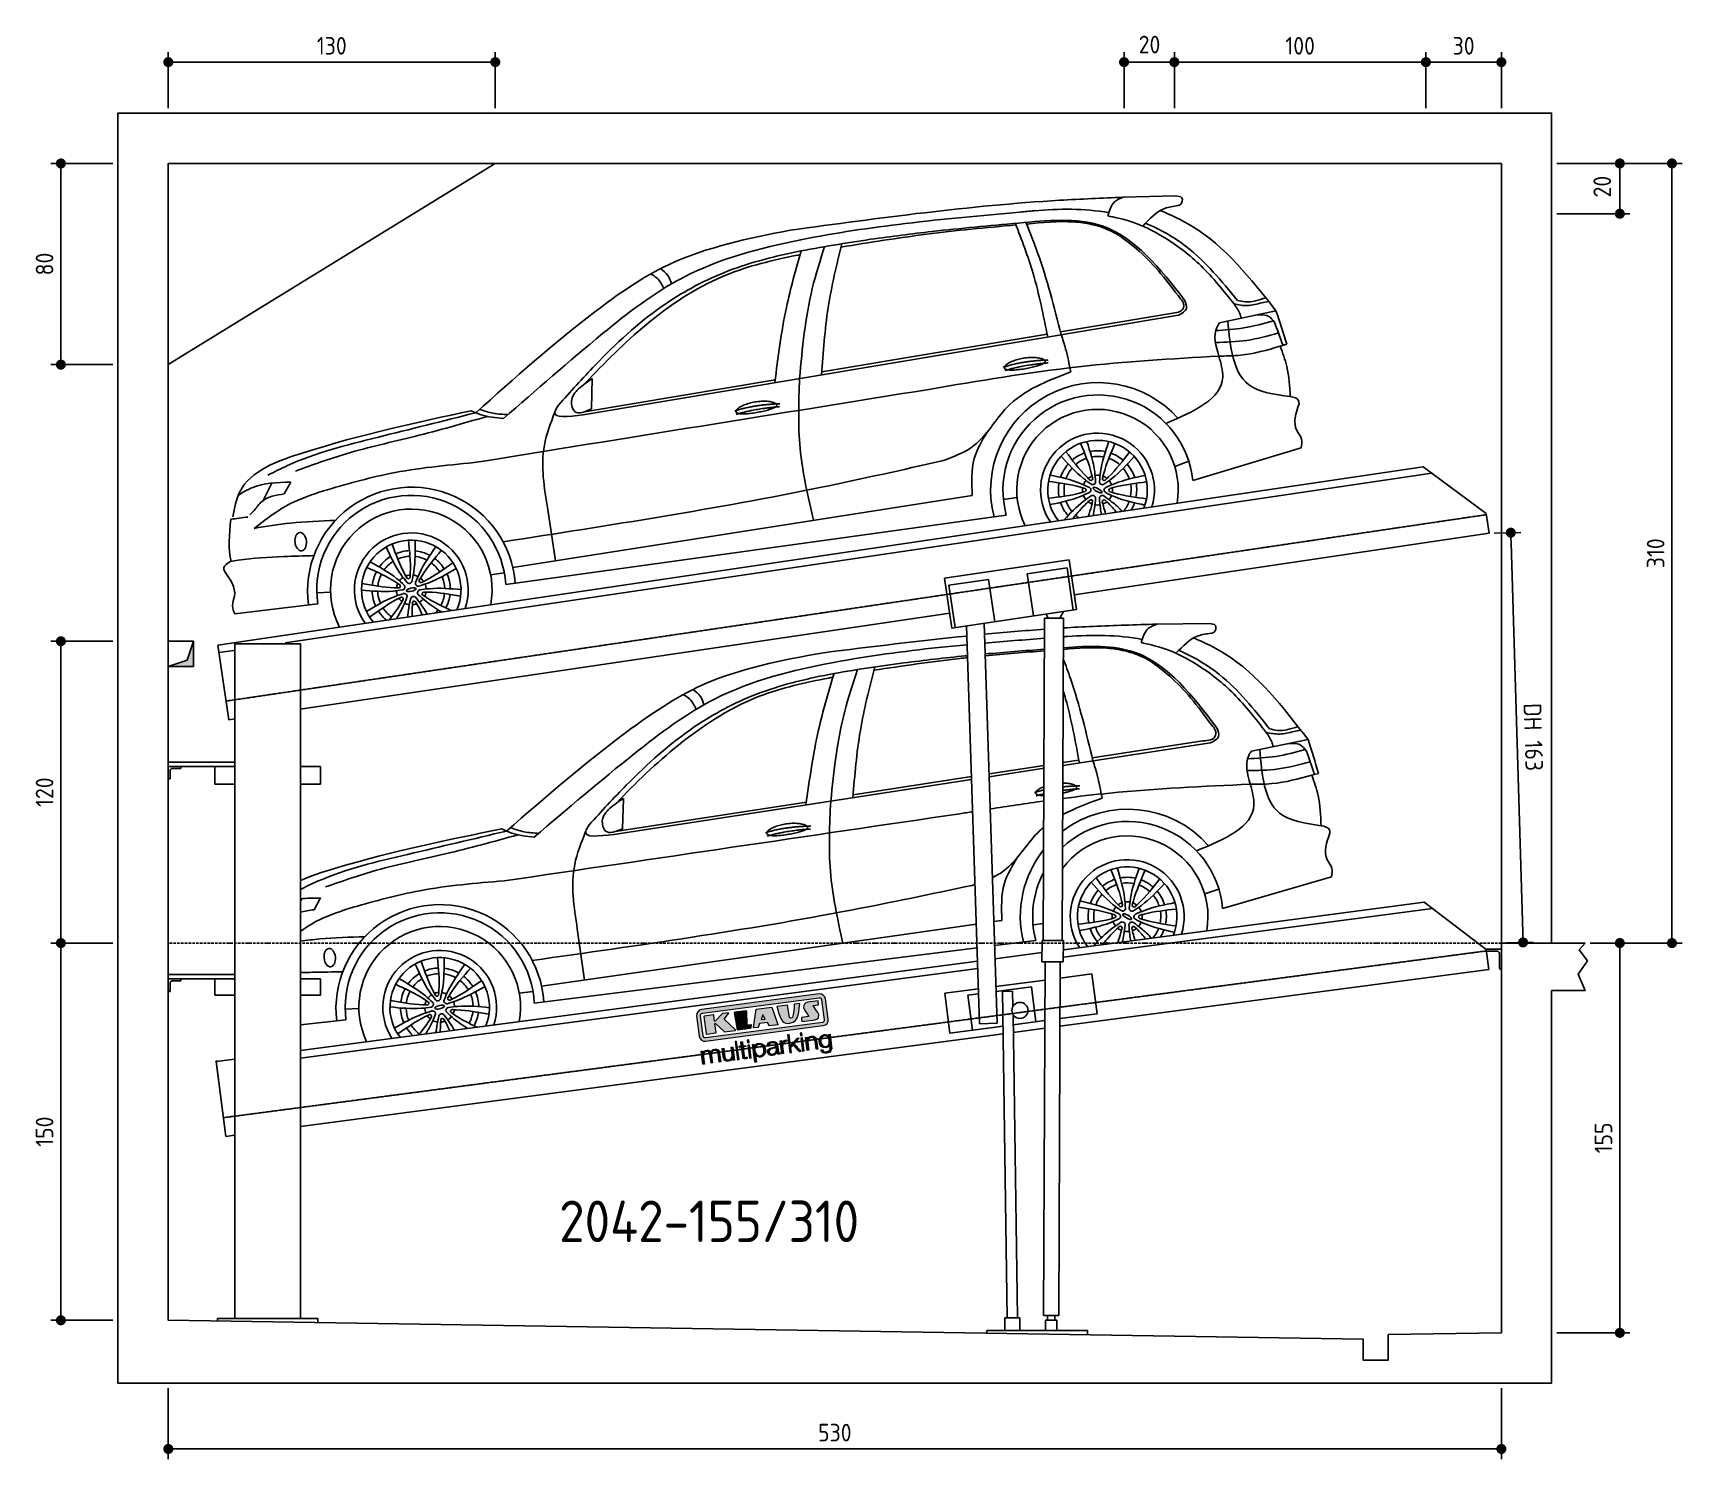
# Model space of a CAD drawing. Header units: millimetres. Extents: x -338 to 6218, y -302 to 5369.
import ezdxf

# ---------------------------------------------------------------- set-up
doc = ezdxf.new("R2010")
doc.units = ezdxf.units.MM
doc.linetypes.add('GEN3', pattern=[6.25, 5, -1.25])
doc.linetypes.add('GEN7', pattern=[15, 10, -2.5, 0, -2.5])
for name, color, linetype in [('3', 6, 'GEN3'), ('4', 3, 'Continuous'), ('5', 3, 'Continuous'), ('7', 4, 'GEN7'), ('breakthrough', 1, 'Continuous'), ('car', 10, 'Continuous'), ('Logo', 7, 'Continuous')]:
    doc.layers.add(name, color=color, linetype=linetype)
doc.styles.get("Standard").update_dxf_attribs({"font": 'ISOCP.SHX'})
doc.dimstyles.new('GEN-ISO$0', dxfattribs={"dimscale": 20, "dimtxt": 3.5, "dimasz": 2, "dimexe": 2, "dimexo": 1, "dimgap": 1.5, "dimtad": 1, "dimdec": 1, "dimlfac": 0.1, "dimdsep": 46, "dimtxsty": 'STANDARD', "dimblk": 'PUNKT', "dimcen": 2, "dimclrd": 256, "dimclre": 256, "dimclrt": 2, "dimadec": 0, "dimazin": 0, "dimtp": 0.1, "dimtm": 0.1, "dimtfac": 0.71, "dimtdec": 1, "dimtmove": 2, "dimatfit": 3, "dimldrblk": 'PUNKT', "dimfxl": 1, "dimtolj": 1, "dimarcsym": 0})

msp = doc.modelspace()

# ---------------------------------------------------------------- texts
msp.add_text('2042-155/310', height=165).set_placement((1753.83, 561.06))

# ---------------------------------------------------------------- blocks, each defined once
blk = doc.blocks.new('PUNKT')
at = {"layer": '4', "color": 0, "linetype": 'ByBlock'}
blk.add_line((-0.5, 0), (-1, 0), dxfattribs=at)
at = {"layer": '4', "color": 0, "linetype": 'ByBlock', "const_width": 0.5}
blk.add_lwpolyline([(-0.25, 0, 1), (0.25, 0, 1)], format="xyb", close=True, dxfattribs=at)
blk = doc.blocks.new('*D10')
at = {"layer": '5', "lineweight": -2}
for p, q in [((5471.1, 3379.9), (5577.4, 3383.1)), ((5585.1, 1792.6), (5538.6, 3341.9)), ((5520, 1750.6), (5626.3, 1753.8))]:
    blk.add_line(p, q, dxfattribs=at)
at = {"layer": 'DEFPOINTS', "color": 0}
for p in [(5451.1, 3379.3), (5537.4, 3381.9), (5500, 1750)]:
    blk.add_point(p, dxfattribs=at)
at = {"layer": '5', "lineweight": -2, "xscale": 40, "yscale": 40, "zscale": 40}
for p, rotation in [((5537.4, 3381.9), 91.71979886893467), ((5586.3, 1752.6), 271.7197988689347)]:
    blk.add_blockref('PUNKT', p, dxfattribs=dict(at, rotation=rotation))
at = {"layer": '5', "color": 2, "insert": (5627.3, 2569.2), "char_height": 70, "attachment_point": 5, "rotation": 271.7198}
blk.add_mtext('DH 163', dxfattribs=at)
blk = doc.blocks.new('*D11')
at = {"layer": '5', "lineweight": -2}
for p, q in [((4000, 5070), (4000, 5292.9)), ((4040, 5252.9), (4160, 5252.9)), ((4200, 5070), (4200, 5292.9))]:
    blk.add_line(p, q, dxfattribs=at)
at = {"layer": 'DEFPOINTS', "color": 0}
for p in [(4200, 5252.9), (4000, 5050), (4200, 5050)]:
    blk.add_point(p, dxfattribs=at)
at = {"layer": '5', "lineweight": -2, "xscale": 40, "yscale": 40, "zscale": 40, "rotation": 180}
blk.add_blockref('PUNKT', (4000, 5252.9), dxfattribs=at)
at = {"layer": '5', "lineweight": -2, "xscale": 40, "yscale": 40, "zscale": 40}
blk.add_blockref('PUNKT', (4200, 5252.9), dxfattribs=at)
at = {"layer": '5', "color": 2, "insert": (4101.1, 5322.9), "char_height": 70, "attachment_point": 5}
blk.add_mtext('\\A1;20', dxfattribs=at)
blk = doc.blocks.new('*D12')
at = {"layer": '5', "lineweight": -2}
for p, q in [((4200, 5070), (4200, 5292.9)), ((4240, 5252.9), (5160, 5252.9)), ((5200, 5070), (5200, 5292.9))]:
    blk.add_line(p, q, dxfattribs=at)
at = {"layer": 'DEFPOINTS', "color": 0}
for p in [(5200, 5252.9), (4200, 5050), (5200, 5050)]:
    blk.add_point(p, dxfattribs=at)
at = {"layer": '5', "lineweight": -2, "xscale": 40, "yscale": 40, "zscale": 40, "rotation": 180}
blk.add_blockref('PUNKT', (4200, 5252.9), dxfattribs=at)
at = {"layer": '5', "lineweight": -2, "xscale": 40, "yscale": 40, "zscale": 40}
blk.add_blockref('PUNKT', (5200, 5252.9), dxfattribs=at)
at = {"layer": '5', "color": 2, "insert": (4700, 5317.9), "char_height": 70, "attachment_point": 5}
blk.add_mtext('\\A1;100', dxfattribs=at)
blk = doc.blocks.new('*D13')
at = {"layer": '5', "lineweight": -2}
for p, q in [((200, 5070), (200, 5292.9)), ((240, 5252.9), (1460, 5252.9)), ((1500, 5070), (1500, 5292.9))]:
    blk.add_line(p, q, dxfattribs=at)
at = {"layer": 'DEFPOINTS', "color": 0}
for p in [(1500, 5252.9), (200, 5050), (1500, 5050)]:
    blk.add_point(p, dxfattribs=at)
at = {"layer": '5', "lineweight": -2, "xscale": 40, "yscale": 40, "zscale": 40, "rotation": 180}
blk.add_blockref('PUNKT', (200, 5252.9), dxfattribs=at)
at = {"layer": '5', "lineweight": -2, "xscale": 40, "yscale": 40, "zscale": 40}
blk.add_blockref('PUNKT', (1500, 5252.9), dxfattribs=at)
at = {"layer": '5', "color": 2, "insert": (850, 5317.9), "char_height": 70, "attachment_point": 5}
blk.add_mtext('\\A1;130', dxfattribs=at)
blk = doc.blocks.new('*D14')
at = {"layer": '5', "lineweight": -2}
for p, q in [((5200, 5070), (5200, 5292.9)), ((5240, 5252.9), (5460, 5252.9)), ((5500, 5070), (5500, 5292.9))]:
    blk.add_line(p, q, dxfattribs=at)
at = {"layer": 'DEFPOINTS', "color": 0}
for p in [(5500, 5252.9), (5200, 5050), (5500, 5050)]:
    blk.add_point(p, dxfattribs=at)
at = {"layer": '5', "lineweight": -2, "xscale": 40, "yscale": 40, "zscale": 40, "rotation": 180}
blk.add_blockref('PUNKT', (5200, 5252.9), dxfattribs=at)
at = {"layer": '5', "lineweight": -2, "xscale": 40, "yscale": 40, "zscale": 40}
blk.add_blockref('PUNKT', (5500, 5252.9), dxfattribs=at)
at = {"layer": '5', "color": 2, "insert": (5350, 5317.9), "char_height": 70, "attachment_point": 5}
blk.add_mtext('\\A1;30', dxfattribs=at)
blk = doc.blocks.new('*D3')
at = {"layer": '5', "lineweight": -2}
for p, q in [((200, -20.2), (200, -301.7)), ((5500, -20.2), (5500, -301.7)), ((240, -261.7), (5460, -261.7))]:
    blk.add_line(p, q, dxfattribs=at)
at = {"layer": 'DEFPOINTS', "color": 0}
for p in [(200, -0.2), (5500, -0.2), (5500, -261.7)]:
    blk.add_point(p, dxfattribs=at)
at = {"layer": '5', "lineweight": -2, "xscale": 40, "yscale": 40, "zscale": 40, "rotation": 180}
blk.add_blockref('PUNKT', (200, -261.7), dxfattribs=at)
at = {"layer": '5', "lineweight": -2, "xscale": 40, "yscale": 40, "zscale": 40}
blk.add_blockref('PUNKT', (5500, -261.7), dxfattribs=at)
at = {"layer": '5', "color": 2, "insert": (2850, -196.7), "char_height": 70, "attachment_point": 5}
blk.add_mtext('\\A1;530', dxfattribs=at)
blk = doc.blocks.new('*D4')
at = {"layer": '5', "lineweight": -2}
for p, q in [((-20, 2950), (-267, 2950)), ((-227, 1790), (-227, 2910)), ((-20, 1750), (-267, 1750))]:
    blk.add_line(p, q, dxfattribs=at)
at = {"layer": 'DEFPOINTS', "color": 0}
for p in [(-227, 2950), (0, 2950), (0, 1750)]:
    blk.add_point(p, dxfattribs=at)
at = {"layer": '5', "lineweight": -2, "xscale": 40, "yscale": 40, "zscale": 40}
for p, rotation in [((-227, 2950), 90), ((-227, 1750), 270)]:
    blk.add_blockref('PUNKT', p, dxfattribs=dict(at, rotation=rotation))
at = {"layer": '5', "color": 2, "insert": (-292, 2350), "char_height": 70, "attachment_point": 5, "rotation": 90}
blk.add_mtext('\\A1;120', dxfattribs=at)
blk = doc.blocks.new('*D5')
at = {"layer": '5', "lineweight": -2}
for p, q in [((-20, 1750), (-267, 1750)), ((-227, 1710), (-227, 290)), ((-20, 250), (-267, 250))]:
    blk.add_line(p, q, dxfattribs=at)
at = {"layer": 'DEFPOINTS', "color": 0}
for p in [(0, 1750), (-227, 250), (0, 250)]:
    blk.add_point(p, dxfattribs=at)
at = {"layer": '5', "lineweight": -2, "xscale": 40, "yscale": 40, "zscale": 40}
for p, rotation in [((-227, 1750), 90), ((-227, 250), 270)]:
    blk.add_blockref('PUNKT', p, dxfattribs=dict(at, rotation=rotation))
at = {"layer": '5', "color": 2, "insert": (-292, 1000), "char_height": 70, "attachment_point": 5, "rotation": 90}
blk.add_mtext('150', dxfattribs=at)
blk = doc.blocks.new('*D6')
at = {"layer": '5', "lineweight": -2}
for p, q in [((-20, 4850), (-267, 4850)), ((-227, 4090), (-227, 4810)), ((-20, 4050), (-267, 4050))]:
    blk.add_line(p, q, dxfattribs=at)
at = {"layer": 'DEFPOINTS', "color": 0}
for p in [(-227, 4850), (0, 4850), (0, 4050)]:
    blk.add_point(p, dxfattribs=at)
at = {"layer": '5', "lineweight": -2, "xscale": 40, "yscale": 40, "zscale": 40}
for p, rotation in [((-227, 4850), 90), ((-227, 4050), 270)]:
    blk.add_blockref('PUNKT', p, dxfattribs=dict(at, rotation=rotation))
at = {"layer": '5', "color": 2, "insert": (-292, 4450), "char_height": 70, "attachment_point": 5, "rotation": 90}
blk.add_mtext('\\A1;80', dxfattribs=at)
blk = doc.blocks.new('*D7')
at = {"layer": '5', "lineweight": -2}
for p, q in [((5740, 4850), (6218.3, 4850)), ((6178.3, 1790), (6178.3, 4810)), ((5852.7, 1750), (6218.3, 1750))]:
    blk.add_line(p, q, dxfattribs=at)
at = {"layer": 'DEFPOINTS', "color": 0}
for p in [(5720, 4850), (6178.3, 4850), (5832.7, 1750)]:
    blk.add_point(p, dxfattribs=at)
at = {"layer": '5', "lineweight": -2, "xscale": 40, "yscale": 40, "zscale": 40}
for p, rotation in [((6178.3, 4850), 90), ((6178.3, 1750), 270)]:
    blk.add_blockref('PUNKT', p, dxfattribs=dict(at, rotation=rotation))
at = {"layer": '5', "color": 2, "insert": (6113.3, 3300), "char_height": 70, "attachment_point": 5, "rotation": 90}
blk.add_mtext('\\A1;310', dxfattribs=at)
blk = doc.blocks.new('*D8')
at = {"layer": '5', "lineweight": -2}
for p, q in [((5852.7, 1750), (6011, 1750)), ((5971, 240), (5971, 1710)), ((5720, 200), (6011, 200))]:
    blk.add_line(p, q, dxfattribs=at)
at = {"layer": 'DEFPOINTS', "color": 0}
for p in [(5832.7, 1750), (5971, 1750), (5700, 200)]:
    blk.add_point(p, dxfattribs=at)
at = {"layer": '5', "lineweight": -2, "xscale": 40, "yscale": 40, "zscale": 40}
for p, rotation in [((5971, 1750), 90), ((5971, 200), 270)]:
    blk.add_blockref('PUNKT', p, dxfattribs=dict(at, rotation=rotation))
at = {"layer": '5', "color": 2, "insert": (5906, 975), "char_height": 70, "attachment_point": 5, "rotation": 90}
blk.add_mtext('\\A1;155', dxfattribs=at)
blk = doc.blocks.new('*D9')
at = {"layer": '5', "lineweight": -2}
for p, q in [((5720, 4850), (6011, 4850)), ((5971, 4810), (5971, 4690)), ((5720, 4650), (6011, 4650))]:
    blk.add_line(p, q, dxfattribs=at)
at = {"layer": 'DEFPOINTS', "color": 0}
for p in [(5700, 4850), (5700, 4650), (5971, 4650)]:
    blk.add_point(p, dxfattribs=at)
at = {"layer": '5', "lineweight": -2, "xscale": 40, "yscale": 40, "zscale": 40}
for p, rotation in [((5971, 4850), 90), ((5971, 4650), 270)]:
    blk.add_blockref('PUNKT', p, dxfattribs=dict(at, rotation=rotation))
at = {"layer": '5', "color": 2, "insert": (5901, 4757.9), "char_height": 70, "attachment_point": 5, "rotation": 90}
blk.add_mtext('\\A1;20', dxfattribs=at)
blk = doc.blocks.new('KLAUS')
at = {"layer": 'Logo'}
h = blk.add_hatch(color=8, dxfattribs=at)
h.dxf.hatch_style = 2
edge = h.paths.add_edge_path()
edge.add_spline(control_points=[(3.6, 29.09), (2.88, 29.09), (2.3, 28.51), (2.3, 27.8), (2.3, 27.8), (2.3, 16.11), (2.3, 16.11), (2.3, 15.39), (2.88, 14.81), (3.6, 14.81), (3.6, 14.81), (71.16, 14.81), (71.16, 14.81), (71.88, 14.81), (72.46, 15.39), (72.46, 16.11), (72.46, 16.11), (72.46, 27.8), (72.46, 27.8), (72.46, 28.51), (71.88, 29.09), (71.16, 29.09), (71.16, 29.09), (3.6, 29.09), (3.6, 29.09), (3.6, 29.09), (3.6, 29.09), (3.6, 29.09)], knot_values=[0, 0, 0, 0, 1, 1, 1, 2, 2, 2, 3, 3, 3, 4, 4, 4, 5, 5, 5, 6, 6, 6, 7, 7, 7, 8, 8, 8, 9, 9, 9, 9], degree=3, periodic=0)
edge = h.paths.add_edge_path()
edge.add_spline(control_points=[(3.35, 31.23), (3.35, 31.23), (71.47, 31.23), (71.47, 31.23), (73.26, 31.23), (74.71, 29.77), (74.71, 27.99), (74.71, 27.99), (74.71, 16.17), (74.71, 16.17), (74.71, 14.38), (73.26, 12.93), (71.47, 12.93), (71.47, 12.93), (3.35, 12.93), (3.35, 12.93), (1.56, 12.93), (0.11, 14.38), (0.11, 16.17), (0.11, 16.17), (0.11, 27.99), (0.11, 27.99), (0.11, 29.77), (1.56, 31.23), (3.35, 31.23), (3.35, 31.23), (3.35, 31.23), (3.35, 31.23)], knot_values=[0, 0, 0, 0, 1, 1, 1, 2, 2, 2, 3, 3, 3, 4, 4, 4, 5, 5, 5, 6, 6, 6, 7, 7, 7, 8, 8, 8, 9, 9, 9, 9], degree=3, periodic=0)
h = blk.add_hatch(color=8, dxfattribs=at)
h.dxf.hatch_style = 2
edge = h.paths.add_edge_path()
edge.add_spline(control_points=[(4.5, 27.33), (4.5, 27.33), (9.7, 27.33), (9.7, 27.33), (9.84, 27.33), (9.96, 27.22), (9.96, 27.08), (9.96, 27.08), (9.96, 23.69), (9.96, 23.69), (9.96, 23.69), (9.94, 23.64), (10.04, 23.59), (10.14, 23.53), (10.2, 23.57), (10.2, 23.57), (10.2, 23.57), (10.51, 23.75), (10.51, 23.75), (10.51, 23.75), (14.94, 27.33), (14.94, 27.33), (14.94, 27.33), (18.41, 27.33), (18.41, 27.33), (18.41, 27.33), (18.49, 27.33), (18.56, 27.2), (18.65, 27.04), (18.53, 26.91), (18.53, 26.91), (18.53, 26.91), (15.49, 24.11), (15.49, 24.11), (15.49, 24.11), (21.14, 17.06), (21.14, 17.06), (21.14, 17.06), (21.13, 16.91), (21.13, 16.91), (21.08, 16.84), (20.99, 16.82), (20.99, 16.82), (20.99, 16.82), (14.7, 16.82), (14.7, 16.82), (14.7, 16.82), (10.26, 22.17), (10.26, 22.17), (10.26, 22.17), (10.19, 22.24), (10.08, 22.21), (9.97, 22.18), (9.96, 22.11), (9.96, 22.11), (9.96, 22.11), (9.96, 17.08), (9.96, 17.08), (9.96, 16.94), (9.84, 16.82), (9.7, 16.82), (9.7, 16.82), (4.5, 16.82), (4.5, 16.82), (4.36, 16.82), (4.25, 16.94), (4.25, 17.08), (4.25, 17.08), (4.25, 27.08), (4.25, 27.08), (4.25, 27.22), (4.36, 27.33), (4.5, 27.33), (4.5, 27.33), (4.5, 27.33), (4.5, 27.33)], knot_values=[0, 0, 0, 0, 1, 1, 1, 2, 2, 2, 3, 3, 3, 4, 4, 4, 5, 5, 5, 6, 6, 6, 7, 7, 7, 8, 8, 8, 9, 9, 9, 10, 10, 10, 11, 11, 11, 12, 12, 12, 13, 13, 13, 14, 14, 14, 15, 15, 15, 16, 16, 16, 17, 17, 17, 18, 18, 18, 19, 19, 19, 20, 20, 20, 21, 21, 21, 22, 22, 22, 23, 23, 23, 24, 24, 24, 25, 25, 25, 25], degree=3, periodic=0)
h = blk.add_hatch(color=8, dxfattribs=at)
h.dxf.hatch_style = 2
h.paths.add_polyline_path([(22.42, 17.06), (21.97, 27.15), (22.24, 27.33), (28.55, 27.33), (28.86, 26.97), (28.01, 19.08), (30.26, 19.07), (30.44, 18.95), (30.08, 16.95), (29.49, 16.82), (22.6, 16.82)])
h = blk.add_hatch(color=8, dxfattribs=at)
h.paths.add_polyline_path([(36.52, 21.01), (38.93, 21.01), (37.87, 23.57)])
h.paths.add_polyline_path([(34.52, 27.33), (43.65, 27.33), (45.76, 16.94), (45.57, 16.82), (40.83, 16.82), (39.89, 18.95), (35.42, 18.95), (34.27, 16.82), (31.78, 16.82), (31.66, 17)])
h = blk.add_hatch(color=8, dxfattribs=at)
h.dxf.hatch_style = 2
edge = h.paths.add_edge_path()
edge.add_spline(control_points=[(52.69, 27.32), (52.69, 27.32), (52.88, 20.14), (52.88, 20.14), (53.01, 19.89), (53.2, 19.77), (53.43, 19.71), (53.91, 19.59), (54.43, 19.57), (54.64, 20.03), (55.23, 21.34), (56.27, 25.45), (56.6, 27.33), (56.6, 27.33), (59.77, 27.33), (59.77, 27.33), (58.77, 23.9), (58.56, 16.82), (52.63, 16.76), (48.72, 16.72), (48.01, 19.35), (47.27, 22.24), (46.89, 23.68), (46.54, 27.33), (46.54, 27.33), (46.54, 27.33), (52.69, 27.32), (52.69, 27.32), (52.69, 27.32), (52.69, 27.32), (52.69, 27.32)], knot_values=[0, 0, 0, 0, 1, 1, 1, 2, 2, 2, 3, 3, 3, 4, 4, 4, 5, 5, 5, 6, 6, 6, 7, 7, 7, 8, 8, 8, 9, 9, 9, 10, 10, 10, 10], degree=3, periodic=0)
h = blk.add_hatch(color=8, dxfattribs=at)
h.dxf.hatch_style = 2
edge = h.paths.add_edge_path()
edge.add_spline(control_points=[(64.46, 27.33), (64.46, 27.33), (70.31, 27.33), (70.31, 27.33), (70.31, 26.52), (70.31, 26.02), (70.31, 25.12), (70.31, 25.12), (67.3, 25.12), (67.3, 25.12), (67.24, 25.04), (67.25, 25.11), (67.25, 24.91), (67.25, 24.88), (69.73, 20.38), (69.73, 19.57), (69.73, 16.4), (67.22, 16.81), (65.9, 16.82), (65.9, 16.82), (59.59, 16.82), (59.59, 16.82), (59.59, 17.76), (59.59, 18.23), (59.59, 19.14), (59.59, 19.14), (63.75, 19.14), (63.75, 19.14), (63.82, 19.22), (63.81, 19.11), (63.81, 19.31), (63.81, 20.32), (61.58, 23.06), (61.58, 24.63), (61.58, 26.33), (62.83, 27.34), (64.46, 27.33), (64.46, 27.33), (64.46, 27.33), (64.46, 27.33)], knot_values=[0, 0, 0, 0, 1, 1, 1, 2, 2, 2, 3, 3, 3, 4, 4, 4, 5, 5, 5, 6, 6, 6, 7, 7, 7, 8, 8, 8, 9, 9, 9, 10, 10, 10, 11, 11, 11, 12, 12, 12, 13, 13, 13, 13], degree=3, periodic=0)
h = blk.add_hatch(color=30, dxfattribs=at)
h.dxf.hatch_style = 2
h.paths.add_polyline_path([(20.07, 0), (20.99, 0), (20.99, 10.45), (20.07, 10.45)])
h = blk.add_hatch(color=30, dxfattribs=at)
h.dxf.hatch_style = 2
edge = h.paths.add_edge_path()
edge.add_spline(control_points=[(24.22, 9.82), (24.22, 9.82), (23.3, 9.82), (23.3, 9.82), (23.3, 9.82), (23.3, 7.55), (23.3, 7.55), (23.3, 7.55), (21.98, 7.55), (21.98, 7.55), (21.98, 7.55), (21.98, 6.78), (21.98, 6.78), (21.98, 6.78), (23.3, 6.78), (23.3, 6.78), (23.3, 6.78), (23.3, 1.61), (23.3, 1.61), (23.28, 0.32), (23.71, -0.09), (24.94, -0.09), (25.22, -0.09), (25.48, -0.06), (25.76, -0.06), (25.76, -0.06), (25.76, 0.73), (25.76, 0.73), (25.5, 0.7), (25.23, 0.69), (24.97, 0.69), (24.31, 0.73), (24.22, 1.08), (24.22, 1.68), (24.22, 1.68), (24.22, 6.78), (24.22, 6.78), (24.22, 6.78), (25.76, 6.78), (25.76, 6.78), (25.76, 6.78), (25.76, 7.55), (25.76, 7.55), (25.76, 7.55), (24.22, 7.55), (24.22, 7.55), (24.22, 7.55), (24.22, 9.82), (24.22, 9.82), (24.22, 9.82), (24.22, 9.82), (24.22, 9.82)], knot_values=[0, 0, 0, 0, 1, 1, 1, 2, 2, 2, 3, 3, 3, 4, 4, 4, 5, 5, 5, 6, 6, 6, 7, 7, 7, 8, 8, 8, 9, 9, 9, 10, 10, 10, 11, 11, 11, 12, 12, 12, 13, 13, 13, 14, 14, 14, 15, 15, 15, 16, 16, 16, 17, 17, 17, 17], degree=3, periodic=0)
h = blk.add_hatch(color=30, dxfattribs=at)
h.paths.add_polyline_path([(27.1, 0), (28.03, 0), (28.03, 7.55), (27.1, 7.55)])
h.paths.add_polyline_path([(27.1, 8.98), (28.03, 8.98), (28.03, 10.45), (27.1, 10.45)])
h = blk.add_hatch(color=30, dxfattribs=at)
h.dxf.hatch_style = 2
h.paths.add_polyline_path([(50.4, 0), (51.32, 0), (51.32, 2.87), (52.82, 4.11), (55.8, 0), (56.96, 0), (53.52, 4.76), (56.74, 7.55), (55.51, 7.55), (51.32, 3.89), (51.32, 10.45), (50.4, 10.45)])
h = blk.add_hatch(color=30, dxfattribs=at)
h.paths.add_polyline_path([(57.74, 0), (58.66, 0), (58.66, 7.55), (57.74, 7.55)])
h.paths.add_polyline_path([(57.74, 8.98), (58.66, 8.98), (58.66, 10.45), (57.74, 10.45)])
h = blk.add_hatch(color=30, dxfattribs=at)
h.dxf.hatch_style = 2
edge = h.paths.add_edge_path()
edge.add_spline(control_points=[(0, 0), (0, 0), (0.92, 0), (0.92, 0), (0.92, 0), (0.92, 4.22), (0.92, 4.22), (0.94, 5.8), (1.58, 7), (3.18, 7), (4.35, 7), (4.77, 6.15), (4.76, 5.12), (4.76, 5.12), (4.76, 0), (4.76, 0), (4.76, 0), (5.68, 0), (5.68, 0), (5.68, 0), (5.68, 4.27), (5.68, 4.27), (5.68, 5.68), (6.14, 7), (7.73, 7), (9.05, 7), (9.52, 6.32), (9.52, 5.08), (9.52, 5.08), (9.52, 0), (9.52, 0), (9.52, 0), (10.44, 0), (10.44, 0), (10.44, 0), (10.44, 5.12), (10.44, 5.12), (10.44, 6.91), (9.59, 7.77), (7.94, 7.77), (6.94, 7.77), (5.99, 7.29), (5.54, 6.3), (5.26, 7.29), (4.36, 7.77), (3.37, 7.77), (2.17, 7.77), (1.38, 7.19), (0.89, 6.28), (0.89, 6.28), (0.85, 6.28), (0.85, 6.28), (0.85, 6.28), (0.85, 7.55), (0.85, 7.55), (0.85, 7.55), (0, 7.55), (0, 7.55), (0, 7.55), (0, 0), (0, 0), (0, 0), (0, 0), (0, 0)], knot_values=[0, 0, 0, 0, 1, 1, 1, 2, 2, 2, 3, 3, 3, 4, 4, 4, 5, 5, 5, 6, 6, 6, 7, 7, 7, 8, 8, 8, 9, 9, 9, 10, 10, 10, 11, 11, 11, 12, 12, 12, 13, 13, 13, 14, 14, 14, 15, 15, 15, 16, 16, 16, 17, 17, 17, 18, 18, 18, 19, 19, 19, 20, 20, 20, 21, 21, 21, 21], degree=3, periodic=0)
h = blk.add_hatch(color=30, dxfattribs=at)
h.dxf.hatch_style = 2
edge = h.paths.add_edge_path()
edge.add_spline(control_points=[(18.31, 7.55), (18.31, 7.55), (17.39, 7.55), (17.39, 7.55), (17.39, 7.55), (17.39, 3.59), (17.39, 3.59), (17.39, 2.05), (16.7, 0.56), (15.12, 0.56), (13.66, 0.56), (13.15, 1.27), (13.1, 2.64), (13.1, 2.64), (13.1, 7.55), (13.1, 7.55), (13.1, 7.55), (12.18, 7.55), (12.18, 7.55), (12.18, 7.55), (12.18, 2.65), (12.18, 2.65), (12.18, 0.89), (12.93, -0.22), (14.83, -0.22), (15.96, -0.22), (16.95, 0.35), (17.44, 1.36), (17.44, 1.36), (17.47, 1.36), (17.47, 1.36), (17.47, 1.36), (17.47, 0), (17.47, 0), (17.47, 0), (18.31, 0), (18.31, 0), (18.31, 0), (18.31, 7.55), (18.31, 7.55), (18.31, 7.55), (18.31, 7.55), (18.31, 7.55)], knot_values=[0, 0, 0, 0, 1, 1, 1, 2, 2, 2, 3, 3, 3, 4, 4, 4, 5, 5, 5, 6, 6, 6, 7, 7, 7, 8, 8, 8, 9, 9, 9, 10, 10, 10, 11, 11, 11, 12, 12, 12, 13, 13, 13, 14, 14, 14, 14], degree=3, periodic=0)
h = blk.add_hatch(color=30, dxfattribs=at)
edge = h.paths.add_edge_path()
edge.add_spline(control_points=[(35.84, 3.78), (35.84, 2.21), (35.12, 0.56), (33.37, 0.56), (31.4, 0.56), (30.72, 2.21), (30.72, 3.78), (30.72, 5.49), (31.33, 7), (33.37, 7), (35.12, 7), (35.84, 5.34), (35.84, 3.78), (35.84, 3.78), (35.84, 3.78), (35.84, 3.78)], knot_values=[0, 0, 0, 0, 1, 1, 1, 2, 2, 2, 3, 3, 3, 4, 4, 4, 5, 5, 5, 5], degree=3, periodic=0)
edge = h.paths.add_edge_path()
edge.add_spline(control_points=[(29.79, -2.8), (29.79, -2.8), (30.72, -2.8), (30.72, -2.8), (30.72, -2.8), (30.72, 1.43), (30.72, 1.43), (30.72, 1.43), (30.74, 1.43), (30.74, 1.43), (31.14, 0.35), (32.24, -0.22), (33.37, -0.22), (35.66, -0.22), (36.76, 1.64), (36.76, 3.78), (36.76, 5.91), (35.66, 7.77), (33.37, 7.77), (32.15, 7.77), (31.1, 7.14), (30.67, 6.12), (30.67, 6.12), (30.64, 6.12), (30.64, 6.12), (30.64, 6.12), (30.64, 7.55), (30.64, 7.55), (30.64, 7.55), (29.79, 7.55), (29.79, 7.55), (29.79, 7.55), (29.79, -2.8), (29.79, -2.8), (29.79, -2.8), (29.79, -2.8), (29.79, -2.8)], knot_values=[0, 0, 0, 0, 1, 1, 1, 2, 2, 2, 3, 3, 3, 4, 4, 4, 5, 5, 5, 6, 6, 6, 7, 7, 7, 8, 8, 8, 9, 9, 9, 10, 10, 10, 11, 11, 11, 12, 12, 12, 12], degree=3, periodic=0)
h = blk.add_hatch(color=30, dxfattribs=at)
edge = h.paths.add_edge_path()
edge.add_spline(control_points=[(43.03, 2.93), (43.04, 1.45), (41.8, 0.56), (40.39, 0.56), (39.53, 0.56), (38.71, 1.13), (38.71, 2.05), (38.71, 3.53), (40.66, 3.51), (42.22, 3.79), (42.47, 3.84), (42.88, 3.91), (43, 4.13), (43, 4.13), (43.03, 4.13), (43.03, 4.13), (43.03, 4.13), (43.03, 2.93), (43.03, 2.93), (43.03, 2.93), (43.03, 2.93), (43.03, 2.93)], knot_values=[0, 0, 0, 0, 1, 1, 1, 2, 2, 2, 3, 3, 3, 4, 4, 4, 5, 5, 5, 6, 6, 6, 7, 7, 7, 7], degree=3, periodic=0)
edge = h.paths.add_edge_path()
edge.add_spline(control_points=[(39.03, 5.24), (39.06, 6.47), (39.91, 7), (41.05, 7), (42.14, 7), (43.03, 6.69), (43.03, 5.45), (43.03, 4.61), (42.6, 4.51), (41.84, 4.42), (39.85, 4.19), (37.79, 4.11), (37.79, 1.99), (37.79, 0.47), (38.93, -0.22), (40.32, -0.22), (41.77, -0.22), (42.43, 0.34), (43.07, 1.32), (43.07, 1.32), (43.1, 1.32), (43.1, 1.32), (43.1, 0.53), (43.25, 0), (44.19, 0), (44.43, 0), (44.58, 0.01), (44.79, 0.06), (44.79, 0.06), (44.79, 0.83), (44.79, 0.83), (44.71, 0.81), (44.6, 0.78), (44.49, 0.78), (44.13, 0.78), (43.95, 0.98), (43.95, 1.33), (43.95, 1.33), (43.95, 5.34), (43.95, 5.34), (43.95, 7.36), (42.5, 7.77), (41.17, 7.77), (39.44, 7.77), (38.2, 7.01), (38.11, 5.24), (38.11, 5.24), (39.03, 5.24), (39.03, 5.24), (39.03, 5.24), (39.03, 5.24), (39.03, 5.24)], knot_values=[0, 0, 0, 0, 1, 1, 1, 2, 2, 2, 3, 3, 3, 4, 4, 4, 5, 5, 5, 6, 6, 6, 7, 7, 7, 8, 8, 8, 9, 9, 9, 10, 10, 10, 11, 11, 11, 12, 12, 12, 13, 13, 13, 14, 14, 14, 15, 15, 15, 16, 16, 16, 17, 17, 17, 17], degree=3, periodic=0)
h = blk.add_hatch(color=30, dxfattribs=at)
h.dxf.hatch_style = 2
edge = h.paths.add_edge_path()
edge.add_spline(control_points=[(45.79, 0), (45.79, 0), (46.71, 0), (46.71, 0), (46.71, 0), (46.71, 4.03), (46.71, 4.03), (46.71, 5.59), (47.85, 6.82), (49.52, 6.73), (49.52, 6.73), (49.52, 7.66), (49.52, 7.66), (48.16, 7.72), (47.14, 7), (46.67, 5.78), (46.67, 5.78), (46.64, 5.78), (46.64, 5.78), (46.64, 5.78), (46.64, 7.55), (46.64, 7.55), (46.64, 7.55), (45.79, 7.55), (45.79, 7.55), (45.79, 7.55), (45.79, 0), (45.79, 0), (45.79, 0), (45.79, 0), (45.79, 0)], knot_values=[0, 0, 0, 0, 1, 1, 1, 2, 2, 2, 3, 3, 3, 4, 4, 4, 5, 5, 5, 6, 6, 6, 7, 7, 7, 8, 8, 8, 9, 9, 9, 10, 10, 10, 10], degree=3, periodic=0)
h = blk.add_hatch(color=30, dxfattribs=at)
h.dxf.hatch_style = 2
edge = h.paths.add_edge_path()
edge.add_spline(control_points=[(60.41, 0), (60.41, 0), (61.33, 0), (61.33, 0), (61.33, 0), (61.33, 4.41), (61.33, 4.41), (61.36, 5.89), (62.24, 7), (63.7, 7), (65.2, 7), (65.62, 6.02), (65.62, 4.71), (65.62, 4.71), (65.62, 0), (65.62, 0), (65.62, 0), (66.54, 0), (66.54, 0), (66.54, 0), (66.54, 4.86), (66.54, 4.86), (66.54, 6.66), (65.9, 7.77), (63.78, 7.77), (62.71, 7.77), (61.7, 7.16), (61.36, 6.25), (61.36, 6.25), (61.33, 6.25), (61.33, 6.25), (61.33, 6.25), (61.33, 7.55), (61.33, 7.55), (61.33, 7.55), (60.41, 7.55), (60.41, 7.55), (60.41, 7.55), (60.41, 0), (60.41, 0), (60.41, 0), (60.41, 0), (60.41, 0)], knot_values=[0, 0, 0, 0, 1, 1, 1, 2, 2, 2, 3, 3, 3, 4, 4, 4, 5, 5, 5, 6, 6, 6, 7, 7, 7, 8, 8, 8, 9, 9, 9, 10, 10, 10, 11, 11, 11, 12, 12, 12, 13, 13, 13, 14, 14, 14, 14], degree=3, periodic=0)
h = blk.add_hatch(color=30, dxfattribs=at)
edge = h.paths.add_edge_path()
edge.add_spline(control_points=[(71.32, 0.86), (69.62, 0.86), (68.83, 2.34), (68.83, 3.86), (68.83, 5.43), (69.56, 7), (71.32, 7), (73.06, 7), (73.75, 5.34), (73.75, 3.86), (73.75, 2.33), (72.91, 0.86), (71.32, 0.86), (71.32, 0.86), (71.32, 0.86), (71.32, 0.86)], knot_values=[0, 0, 0, 0, 1, 1, 1, 2, 2, 2, 3, 3, 3, 4, 4, 4, 5, 5, 5, 5], degree=3, periodic=0)
edge = h.paths.add_edge_path()
edge.add_spline(control_points=[(74.67, 7.55), (74.67, 7.55), (73.75, 7.55), (73.75, 7.55), (73.75, 7.55), (73.75, 6.25), (73.75, 6.25), (73.75, 6.25), (73.72, 6.25), (73.72, 6.25), (73.35, 7.09), (72.41, 7.77), (71.32, 7.77), (69.13, 7.77), (67.9, 6.05), (67.9, 3.97), (67.9, 1.82), (68.9, 0.09), (71.32, 0.09), (72.4, 0.09), (73.29, 0.72), (73.72, 1.64), (73.72, 1.64), (73.75, 1.64), (73.75, 1.64), (73.75, 1.64), (73.75, 0.61), (73.75, 0.61), (73.75, -1.23), (73.01, -2.24), (71.32, -2.24), (70.29, -2.24), (69.31, -1.85), (69.1, -0.73), (69.1, -0.73), (68.18, -0.73), (68.18, -0.73), (68.31, -2.34), (69.81, -3.02), (71.32, -3.02), (73.79, -3.02), (74.65, -1.64), (74.67, 0.61), (74.67, 0.61), (74.67, 7.55), (74.67, 7.55), (74.67, 7.55), (74.67, 7.55), (74.67, 7.55)], knot_values=[0, 0, 0, 0, 1, 1, 1, 2, 2, 2, 3, 3, 3, 4, 4, 4, 5, 5, 5, 6, 6, 6, 7, 7, 7, 8, 8, 8, 9, 9, 9, 10, 10, 10, 11, 11, 11, 12, 12, 12, 13, 13, 13, 14, 14, 14, 15, 15, 15, 16, 16, 16, 16], degree=3, periodic=0)
at = {"layer": 'Logo', "lineweight": 0}
for points in [[(22.42, 17.06), (21.97, 27.15), (22.24, 27.33), (28.55, 27.33), (28.86, 26.97), (28.01, 19.08), (30.26, 19.07), (30.44, 18.95), (30.08, 16.95), (29.49, 16.82), (22.6, 16.82), (22.42, 17.06), (22.42, 17.06)], [(34.52, 27.33), (43.65, 27.33), (45.76, 16.94), (45.57, 16.82), (40.83, 16.82), (39.89, 18.95), (35.42, 18.95), (34.27, 16.82), (31.78, 16.82), (31.66, 17), (34.52, 27.33), (34.52, 27.33)], [(36.52, 21.01), (38.93, 21.01), (37.87, 23.57), (36.52, 21.01), (36.52, 21.01)], [(20.07, 0), (20.99, 0), (20.99, 10.45), (20.07, 10.45), (20.07, 0), (20.07, 0)], [(27.1, 8.98), (28.03, 8.98), (28.03, 10.45), (27.1, 10.45), (27.1, 8.98), (27.1, 8.98)], [(50.4, 0), (51.32, 0), (51.32, 2.87), (52.82, 4.11), (55.8, 0), (56.96, 0), (53.52, 4.76), (56.74, 7.55), (55.51, 7.55), (51.32, 3.89), (51.32, 10.45), (50.4, 10.45), (50.4, 0), (50.4, 0)], [(57.74, 8.98), (58.66, 8.98), (58.66, 10.45), (57.74, 10.45), (57.74, 8.98), (57.74, 8.98)], [(27.1, 0), (28.03, 0), (28.03, 7.55), (27.1, 7.55), (27.1, 0), (27.1, 0)], [(57.74, 0), (58.66, 0), (58.66, 7.55), (57.74, 7.55), (57.74, 0), (57.74, 0)]]:
    blk.add_lwpolyline(points, dxfattribs=at)
for points, knots in [([(3.35, 31.23), (3.35, 31.23), (71.47, 31.23), (71.47, 31.23), (73.26, 31.23), (74.71, 29.77), (74.71, 27.99), (74.71, 27.99), (74.71, 16.17), (74.71, 16.17), (74.71, 14.38), (73.26, 12.93), (71.47, 12.93), (71.47, 12.93), (3.35, 12.93), (3.35, 12.93), (1.56, 12.93), (0.11, 14.38), (0.11, 16.17), (0.11, 16.17), (0.11, 27.99), (0.11, 27.99), (0.11, 29.77), (1.56, 31.23), (3.35, 31.23), (3.35, 31.23), (3.35, 31.23), (3.35, 31.23)], [0, 0, 0, 0, 1, 1, 1, 2, 2, 2, 3, 3, 3, 4, 4, 4, 5, 5, 5, 6, 6, 6, 7, 7, 7, 8, 8, 8, 9, 9, 9, 9]), ([(3.6, 29.09), (2.88, 29.09), (2.3, 28.51), (2.3, 27.8), (2.3, 27.8), (2.3, 16.11), (2.3, 16.11), (2.3, 15.39), (2.88, 14.81), (3.6, 14.81), (3.6, 14.81), (71.16, 14.81), (71.16, 14.81), (71.88, 14.81), (72.46, 15.39), (72.46, 16.11), (72.46, 16.11), (72.46, 27.8), (72.46, 27.8), (72.46, 28.51), (71.88, 29.09), (71.16, 29.09), (71.16, 29.09), (3.6, 29.09), (3.6, 29.09), (3.6, 29.09), (3.6, 29.09), (3.6, 29.09)], [0, 0, 0, 0, 1, 1, 1, 2, 2, 2, 3, 3, 3, 4, 4, 4, 5, 5, 5, 6, 6, 6, 7, 7, 7, 8, 8, 8, 9, 9, 9, 9]), ([(4.5, 27.33), (4.5, 27.33), (9.7, 27.33), (9.7, 27.33), (9.84, 27.33), (9.96, 27.22), (9.96, 27.08), (9.96, 27.08), (9.96, 23.69), (9.96, 23.69), (9.96, 23.69), (9.94, 23.64), (10.04, 23.59), (10.14, 23.53), (10.2, 23.57), (10.2, 23.57), (10.2, 23.57), (10.51, 23.75), (10.51, 23.75), (10.51, 23.75), (14.94, 27.33), (14.94, 27.33), (14.94, 27.33), (18.41, 27.33), (18.41, 27.33), (18.41, 27.33), (18.49, 27.33), (18.56, 27.2), (18.65, 27.04), (18.53, 26.91), (18.53, 26.91), (18.53, 26.91), (15.49, 24.11), (15.49, 24.11), (15.49, 24.11), (21.14, 17.06), (21.14, 17.06), (21.14, 17.06), (21.13, 16.91), (21.13, 16.91), (21.08, 16.84), (20.99, 16.82), (20.99, 16.82), (20.99, 16.82), (14.7, 16.82), (14.7, 16.82), (14.7, 16.82), (10.26, 22.17), (10.26, 22.17), (10.26, 22.17), (10.19, 22.24), (10.08, 22.21), (9.97, 22.18), (9.96, 22.11), (9.96, 22.11), (9.96, 22.11), (9.96, 17.08), (9.96, 17.08), (9.96, 16.94), (9.84, 16.82), (9.7, 16.82), (9.7, 16.82), (4.5, 16.82), (4.5, 16.82), (4.36, 16.82), (4.25, 16.94), (4.25, 17.08), (4.25, 17.08), (4.25, 27.08), (4.25, 27.08), (4.25, 27.22), (4.36, 27.33), (4.5, 27.33), (4.5, 27.33), (4.5, 27.33), (4.5, 27.33)], [0, 0, 0, 0, 1, 1, 1, 2, 2, 2, 3, 3, 3, 4, 4, 4, 5, 5, 5, 6, 6, 6, 7, 7, 7, 8, 8, 8, 9, 9, 9, 10, 10, 10, 11, 11, 11, 12, 12, 12, 13, 13, 13, 14, 14, 14, 15, 15, 15, 16, 16, 16, 17, 17, 17, 18, 18, 18, 19, 19, 19, 20, 20, 20, 21, 21, 21, 22, 22, 22, 23, 23, 23, 24, 24, 24, 25, 25, 25, 25]), ([(52.69, 27.32), (52.69, 27.32), (52.88, 20.14), (52.88, 20.14), (53.01, 19.89), (53.2, 19.77), (53.43, 19.71), (53.91, 19.59), (54.43, 19.57), (54.64, 20.03), (55.23, 21.34), (56.27, 25.45), (56.6, 27.33), (56.6, 27.33), (59.77, 27.33), (59.77, 27.33), (58.77, 23.9), (58.56, 16.82), (52.63, 16.76), (48.72, 16.72), (48.01, 19.35), (47.27, 22.24), (46.89, 23.68), (46.54, 27.33), (46.54, 27.33), (46.54, 27.33), (52.69, 27.32), (52.69, 27.32), (52.69, 27.32), (52.69, 27.32), (52.69, 27.32)], [0, 0, 0, 0, 1, 1, 1, 2, 2, 2, 3, 3, 3, 4, 4, 4, 5, 5, 5, 6, 6, 6, 7, 7, 7, 8, 8, 8, 9, 9, 9, 10, 10, 10, 10]), ([(64.46, 27.33), (64.46, 27.33), (70.31, 27.33), (70.31, 27.33), (70.31, 26.52), (70.31, 26.02), (70.31, 25.12), (70.31, 25.12), (67.3, 25.12), (67.3, 25.12), (67.24, 25.04), (67.25, 25.11), (67.25, 24.91), (67.25, 24.88), (69.73, 20.38), (69.73, 19.57), (69.73, 16.4), (67.22, 16.81), (65.9, 16.82), (65.9, 16.82), (59.59, 16.82), (59.59, 16.82), (59.59, 17.76), (59.59, 18.23), (59.59, 19.14), (59.59, 19.14), (63.75, 19.14), (63.75, 19.14), (63.82, 19.22), (63.81, 19.11), (63.81, 19.31), (63.81, 20.32), (61.58, 23.06), (61.58, 24.63), (61.58, 26.33), (62.83, 27.34), (64.46, 27.33), (64.46, 27.33), (64.46, 27.33), (64.46, 27.33)], [0, 0, 0, 0, 1, 1, 1, 2, 2, 2, 3, 3, 3, 4, 4, 4, 5, 5, 5, 6, 6, 6, 7, 7, 7, 8, 8, 8, 9, 9, 9, 10, 10, 10, 11, 11, 11, 12, 12, 12, 13, 13, 13, 13]), ([(24.22, 9.82), (24.22, 9.82), (23.3, 9.82), (23.3, 9.82), (23.3, 9.82), (23.3, 7.55), (23.3, 7.55), (23.3, 7.55), (21.98, 7.55), (21.98, 7.55), (21.98, 7.55), (21.98, 6.78), (21.98, 6.78), (21.98, 6.78), (23.3, 6.78), (23.3, 6.78), (23.3, 6.78), (23.3, 1.61), (23.3, 1.61), (23.28, 0.32), (23.71, -0.09), (24.94, -0.09), (25.22, -0.09), (25.48, -0.06), (25.76, -0.06), (25.76, -0.06), (25.76, 0.73), (25.76, 0.73), (25.5, 0.7), (25.23, 0.69), (24.97, 0.69), (24.31, 0.73), (24.22, 1.08), (24.22, 1.68), (24.22, 1.68), (24.22, 6.78), (24.22, 6.78), (24.22, 6.78), (25.76, 6.78), (25.76, 6.78), (25.76, 6.78), (25.76, 7.55), (25.76, 7.55), (25.76, 7.55), (24.22, 7.55), (24.22, 7.55), (24.22, 7.55), (24.22, 9.82), (24.22, 9.82), (24.22, 9.82), (24.22, 9.82), (24.22, 9.82)], [0, 0, 0, 0, 1, 1, 1, 2, 2, 2, 3, 3, 3, 4, 4, 4, 5, 5, 5, 6, 6, 6, 7, 7, 7, 8, 8, 8, 9, 9, 9, 10, 10, 10, 11, 11, 11, 12, 12, 12, 13, 13, 13, 14, 14, 14, 15, 15, 15, 16, 16, 16, 17, 17, 17, 17]), ([(0, 0), (0, 0), (0.92, 0), (0.92, 0), (0.92, 0), (0.92, 4.22), (0.92, 4.22), (0.94, 5.8), (1.58, 7), (3.18, 7), (4.35, 7), (4.77, 6.15), (4.76, 5.12), (4.76, 5.12), (4.76, 0), (4.76, 0), (4.76, 0), (5.68, 0), (5.68, 0), (5.68, 0), (5.68, 4.27), (5.68, 4.27), (5.68, 5.68), (6.14, 7), (7.73, 7), (9.05, 7), (9.52, 6.32), (9.52, 5.08), (9.52, 5.08), (9.52, 0), (9.52, 0), (9.52, 0), (10.44, 0), (10.44, 0), (10.44, 0), (10.44, 5.12), (10.44, 5.12), (10.44, 6.91), (9.59, 7.77), (7.94, 7.77), (6.94, 7.77), (5.99, 7.29), (5.54, 6.3), (5.26, 7.29), (4.36, 7.77), (3.37, 7.77), (2.17, 7.77), (1.38, 7.19), (0.89, 6.28), (0.89, 6.28), (0.85, 6.28), (0.85, 6.28), (0.85, 6.28), (0.85, 7.55), (0.85, 7.55), (0.85, 7.55), (0, 7.55), (0, 7.55), (0, 7.55), (0, 0), (0, 0), (0, 0), (0, 0), (0, 0)], [0, 0, 0, 0, 1, 1, 1, 2, 2, 2, 3, 3, 3, 4, 4, 4, 5, 5, 5, 6, 6, 6, 7, 7, 7, 8, 8, 8, 9, 9, 9, 10, 10, 10, 11, 11, 11, 12, 12, 12, 13, 13, 13, 14, 14, 14, 15, 15, 15, 16, 16, 16, 17, 17, 17, 18, 18, 18, 19, 19, 19, 20, 20, 20, 21, 21, 21, 21]), ([(18.31, 7.55), (18.31, 7.55), (17.39, 7.55), (17.39, 7.55), (17.39, 7.55), (17.39, 3.59), (17.39, 3.59), (17.39, 2.05), (16.7, 0.56), (15.12, 0.56), (13.66, 0.56), (13.15, 1.27), (13.1, 2.64), (13.1, 2.64), (13.1, 7.55), (13.1, 7.55), (13.1, 7.55), (12.18, 7.55), (12.18, 7.55), (12.18, 7.55), (12.18, 2.65), (12.18, 2.65), (12.18, 0.89), (12.93, -0.22), (14.83, -0.22), (15.96, -0.22), (16.95, 0.35), (17.44, 1.36), (17.44, 1.36), (17.47, 1.36), (17.47, 1.36), (17.47, 1.36), (17.47, 0), (17.47, 0), (17.47, 0), (18.31, 0), (18.31, 0), (18.31, 0), (18.31, 7.55), (18.31, 7.55), (18.31, 7.55), (18.31, 7.55), (18.31, 7.55)], [0, 0, 0, 0, 1, 1, 1, 2, 2, 2, 3, 3, 3, 4, 4, 4, 5, 5, 5, 6, 6, 6, 7, 7, 7, 8, 8, 8, 9, 9, 9, 10, 10, 10, 11, 11, 11, 12, 12, 12, 13, 13, 13, 14, 14, 14, 14]), ([(29.79, -2.8), (29.79, -2.8), (30.72, -2.8), (30.72, -2.8), (30.72, -2.8), (30.72, 1.43), (30.72, 1.43), (30.72, 1.43), (30.74, 1.43), (30.74, 1.43), (31.14, 0.35), (32.24, -0.22), (33.37, -0.22), (35.66, -0.22), (36.76, 1.64), (36.76, 3.78), (36.76, 5.91), (35.66, 7.77), (33.37, 7.77), (32.15, 7.77), (31.1, 7.14), (30.67, 6.12), (30.67, 6.12), (30.64, 6.12), (30.64, 6.12), (30.64, 6.12), (30.64, 7.55), (30.64, 7.55), (30.64, 7.55), (29.79, 7.55), (29.79, 7.55), (29.79, 7.55), (29.79, -2.8), (29.79, -2.8), (29.79, -2.8), (29.79, -2.8), (29.79, -2.8)], [0, 0, 0, 0, 1, 1, 1, 2, 2, 2, 3, 3, 3, 4, 4, 4, 5, 5, 5, 6, 6, 6, 7, 7, 7, 8, 8, 8, 9, 9, 9, 10, 10, 10, 11, 11, 11, 12, 12, 12, 12]), ([(35.84, 3.78), (35.84, 2.21), (35.12, 0.56), (33.37, 0.56), (31.4, 0.56), (30.72, 2.21), (30.72, 3.78), (30.72, 5.49), (31.33, 7), (33.37, 7), (35.12, 7), (35.84, 5.34), (35.84, 3.78), (35.84, 3.78), (35.84, 3.78), (35.84, 3.78)], [0, 0, 0, 0, 1, 1, 1, 2, 2, 2, 3, 3, 3, 4, 4, 4, 5, 5, 5, 5]), ([(39.03, 5.24), (39.06, 6.47), (39.91, 7), (41.05, 7), (42.14, 7), (43.03, 6.69), (43.03, 5.45), (43.03, 4.61), (42.6, 4.51), (41.84, 4.42), (39.85, 4.19), (37.79, 4.11), (37.79, 1.99), (37.79, 0.47), (38.93, -0.22), (40.32, -0.22), (41.77, -0.22), (42.43, 0.34), (43.07, 1.32), (43.07, 1.32), (43.1, 1.32), (43.1, 1.32), (43.1, 0.53), (43.25, 0), (44.19, 0), (44.43, 0), (44.58, 0.01), (44.79, 0.06), (44.79, 0.06), (44.79, 0.83), (44.79, 0.83), (44.71, 0.81), (44.6, 0.78), (44.49, 0.78), (44.13, 0.78), (43.95, 0.98), (43.95, 1.33), (43.95, 1.33), (43.95, 5.34), (43.95, 5.34), (43.95, 7.36), (42.5, 7.77), (41.17, 7.77), (39.44, 7.77), (38.2, 7.01), (38.11, 5.24), (38.11, 5.24), (39.03, 5.24), (39.03, 5.24), (39.03, 5.24), (39.03, 5.24), (39.03, 5.24)], [0, 0, 0, 0, 1, 1, 1, 2, 2, 2, 3, 3, 3, 4, 4, 4, 5, 5, 5, 6, 6, 6, 7, 7, 7, 8, 8, 8, 9, 9, 9, 10, 10, 10, 11, 11, 11, 12, 12, 12, 13, 13, 13, 14, 14, 14, 15, 15, 15, 16, 16, 16, 17, 17, 17, 17]), ([(43.03, 2.93), (43.04, 1.45), (41.8, 0.56), (40.39, 0.56), (39.53, 0.56), (38.71, 1.13), (38.71, 2.05), (38.71, 3.53), (40.66, 3.51), (42.22, 3.79), (42.47, 3.84), (42.88, 3.91), (43, 4.13), (43, 4.13), (43.03, 4.13), (43.03, 4.13), (43.03, 4.13), (43.03, 2.93), (43.03, 2.93), (43.03, 2.93), (43.03, 2.93), (43.03, 2.93)], [0, 0, 0, 0, 1, 1, 1, 2, 2, 2, 3, 3, 3, 4, 4, 4, 5, 5, 5, 6, 6, 6, 7, 7, 7, 7]), ([(45.79, 0), (45.79, 0), (46.71, 0), (46.71, 0), (46.71, 0), (46.71, 4.03), (46.71, 4.03), (46.71, 5.59), (47.85, 6.82), (49.52, 6.73), (49.52, 6.73), (49.52, 7.66), (49.52, 7.66), (48.16, 7.72), (47.14, 7), (46.67, 5.78), (46.67, 5.78), (46.64, 5.78), (46.64, 5.78), (46.64, 5.78), (46.64, 7.55), (46.64, 7.55), (46.64, 7.55), (45.79, 7.55), (45.79, 7.55), (45.79, 7.55), (45.79, 0), (45.79, 0), (45.79, 0), (45.79, 0), (45.79, 0)], [0, 0, 0, 0, 1, 1, 1, 2, 2, 2, 3, 3, 3, 4, 4, 4, 5, 5, 5, 6, 6, 6, 7, 7, 7, 8, 8, 8, 9, 9, 9, 10, 10, 10, 10]), ([(60.41, 0), (60.41, 0), (61.33, 0), (61.33, 0), (61.33, 0), (61.33, 4.41), (61.33, 4.41), (61.36, 5.89), (62.24, 7), (63.7, 7), (65.2, 7), (65.62, 6.02), (65.62, 4.71), (65.62, 4.71), (65.62, 0), (65.62, 0), (65.62, 0), (66.54, 0), (66.54, 0), (66.54, 0), (66.54, 4.86), (66.54, 4.86), (66.54, 6.66), (65.9, 7.77), (63.78, 7.77), (62.71, 7.77), (61.7, 7.16), (61.36, 6.25), (61.36, 6.25), (61.33, 6.25), (61.33, 6.25), (61.33, 6.25), (61.33, 7.55), (61.33, 7.55), (61.33, 7.55), (60.41, 7.55), (60.41, 7.55), (60.41, 7.55), (60.41, 0), (60.41, 0), (60.41, 0), (60.41, 0), (60.41, 0)], [0, 0, 0, 0, 1, 1, 1, 2, 2, 2, 3, 3, 3, 4, 4, 4, 5, 5, 5, 6, 6, 6, 7, 7, 7, 8, 8, 8, 9, 9, 9, 10, 10, 10, 11, 11, 11, 12, 12, 12, 13, 13, 13, 14, 14, 14, 14]), ([(74.67, 7.55), (74.67, 7.55), (73.75, 7.55), (73.75, 7.55), (73.75, 7.55), (73.75, 6.25), (73.75, 6.25), (73.75, 6.25), (73.72, 6.25), (73.72, 6.25), (73.35, 7.09), (72.41, 7.77), (71.32, 7.77), (69.13, 7.77), (67.9, 6.05), (67.9, 3.97), (67.9, 1.82), (68.9, 0.09), (71.32, 0.09), (72.4, 0.09), (73.29, 0.72), (73.72, 1.64), (73.72, 1.64), (73.75, 1.64), (73.75, 1.64), (73.75, 1.64), (73.75, 0.61), (73.75, 0.61), (73.75, -1.23), (73.01, -2.24), (71.32, -2.24), (70.29, -2.24), (69.31, -1.85), (69.1, -0.73), (69.1, -0.73), (68.18, -0.73), (68.18, -0.73), (68.31, -2.34), (69.81, -3.02), (71.32, -3.02), (73.79, -3.02), (74.65, -1.64), (74.67, 0.61), (74.67, 0.61), (74.67, 7.55), (74.67, 7.55), (74.67, 7.55), (74.67, 7.55), (74.67, 7.55)], [0, 0, 0, 0, 1, 1, 1, 2, 2, 2, 3, 3, 3, 4, 4, 4, 5, 5, 5, 6, 6, 6, 7, 7, 7, 8, 8, 8, 9, 9, 9, 10, 10, 10, 11, 11, 11, 12, 12, 12, 13, 13, 13, 14, 14, 14, 15, 15, 15, 16, 16, 16, 16]), ([(71.32, 0.86), (69.62, 0.86), (68.83, 2.34), (68.83, 3.86), (68.83, 5.43), (69.56, 7), (71.32, 7), (73.06, 7), (73.75, 5.34), (73.75, 3.86), (73.75, 2.33), (72.91, 0.86), (71.32, 0.86), (71.32, 0.86), (71.32, 0.86), (71.32, 0.86)], [0, 0, 0, 0, 1, 1, 1, 2, 2, 2, 3, 3, 3, 4, 4, 4, 5, 5, 5, 5])]:
    blk.add_open_spline(points, degree=3, knots=knots, dxfattribs=at)

# ---------------------------------------------------------------- dimensions: what is measured, and where the dimension line sits
at = {"layer": '5'}
for base, p1, p2, picture, middle in [((1500, 5252.9), (200, 5050), (1500, 5050), '*D13', (850, 5317.9)), ((5200, 5252.9), (4200, 5050), (5200, 5050), '*D12', (4700, 5317.9)), ((5500, 5252.9), (5200, 5050), (5500, 5050), '*D14', (5350, 5317.9)), ((5500, -261.66), (200, -0.24), (5500, -0.24), '*D3', (2850, -196.66))]:
    dim = msp.add_linear_dim(base=base, p1=p1, p2=p2, dimstyle='GEN-ISO$0', override={"dimlfac": 0.1}, dxfattribs=at)
    dim.commit()
    dim.dimension.update_dxf_attribs({"geometry": picture, "text_midpoint": middle})
dim = msp.add_linear_dim(base=(4200, 5252.9), p1=(4000, 5050), p2=(4200, 5050), dimstyle='GEN-ISO$0', override={"dimlfac": 0.1}, dxfattribs=at)
dim.commit()
dim.dimension.update_dxf_attribs({"geometry": '*D11', "text_midpoint": (4101.09, 5322.9), "dimtype": 160})
for base, p1, p2, override, picture, middle in [((-227.04, 4850), (0, 4050), (0, 4850), {"dimlfac": 0.1}, '*D6', (-292.04, 4450)), ((6178.26, 4850), (5832.66, 1750), (5720, 4850), {"dimlfac": 0.1}, '*D7', (6113.26, 3300)), ((-227.04, 2950), (0, 1750), (0, 2950), {"dimlfac": 0.1}, '*D4', (-292.04, 2350)), ((-227.04, 250), (0, 1750), (0, 250), {"dimlfac": 0.1, "dimtolj": 0}, '*D5', (-292.04, 1000)), ((5971.03, 1750), (5700, 200), (5832.66, 1750), {"dimlfac": 0.1}, '*D8', (5906.03, 975))]:
    dim = msp.add_linear_dim(base=base, p1=p1, p2=p2, angle=90, dimstyle='GEN-ISO$0', override=override, dxfattribs=at)
    dim.commit()
    dim.dimension.update_dxf_attribs({"geometry": picture, "text_midpoint": middle})
dim = msp.add_linear_dim(base=(5971.03, 4650), p1=(5700, 4850), p2=(5700, 4650), angle=90, dimstyle='GEN-ISO$0', override={"dimlfac": 0.1}, dxfattribs=at)
dim.commit()
dim.dimension.update_dxf_attribs({"geometry": '*D9', "text_midpoint": (5901.03, 4757.9), "dimtype": 160})
dim = msp.add_aligned_dim(p1=(5500, 1750), p2=(5451.08, 3379.27), distance=-86.37, text='DH 163', dimstyle='GEN-ISO$0', override={"dimscale": 20, "dimtolj": 0}, dxfattribs=at)
dim.commit()
dim.dimension.update_dxf_attribs({"geometry": '*D10', "text_midpoint": (5627.32, 2569.19)})

# ---------------------------------------------------------------- linework, layer by layer
for p, q in [((200, 4050), (1500, 4850)), ((396.72, 2934.69), (5189.54, 3643.83)), ((664.16, 2943.93), (5223.61, 3618.55)), ((5439.37, 3458.4), (5189.54, 3643.83)), ((5451.08, 3379.27), (5439.37, 3458.4)), ((3801.54, 3135.2), (5451.08, 3379.27)), ((3781.05, 3273.69), (3286.43, 3200.51)), ((3773.07, 3242.19), (3614.8, 3218.77)), ((3614.8, 3218.77), (3639.68, 3050.6)), ((3797.96, 3074.02), (3773.07, 3242.19)), ((3810.32, 3075.85), (3781.05, 3273.69)), ((3286.43, 3200.51), (3315.71, 3002.66)), ((3461.47, 3196.08), (3303.19, 3172.66)), ((3303.19, 3172.66), (3328.07, 3004.49)), ((3461.47, 3196.08), (3486.35, 3027.91)), ((724.31, 2679.89), (3306.92, 3062.02)), ((3315.71, 3002.66), (3810.32, 3075.85)), ((3495.36, 1431.26), (3443.6, 3021.59)), ((3684.13, 3042.11), (3678.79, 1760.15)), ((3759.12, 3041.78), (3684.13, 3042.11)), ((3690.12, 3058.06), (3698.65, 3042.05)), ((3744.6, 3041.85), (3758.95, 3068.25)), ((3753.79, 1759.82), (3759.12, 3041.78)), ((3373.9, 3011.27), (3425.4, 1428.99)), ((396.72, 2934.69), (440.63, 2637.92)), ((401.11, 2905.01), (460.21, 2913.76)), ((465, 2940), (465, 256.94)), ((725, 2940), (465, 2940)), ((725, 256.94), (725, 2940)), ((440.63, 2637.92), (464.94, 2641.52)), ((465, 2469.4), (200, 2469.4)), ((200, 2469.4), (200, 2452.4)), ((200, 2452.4), (465, 2452.4)), ((200, 2452.4), (200, 2402.4)), ((250, 2452.4), (200, 2452.4)), ((208, 2436.4), (208, 2402.4)), ((250, 2444.4), (216, 2444.4)), ((250, 2444.4), (250, 2452.4)), ((385, 2452.4), (385, 2382.4)), ((385, 2452.4), (465, 2452.4)), ((805, 2452.4), (725, 2452.4)), ((805, 2452.4), (805, 2382.4)), ((3756.82, 2456.73), (3759.8, 2452.47)), ((200, 2402.4), (208, 2402.4)), ((385, 2382.4), (465, 2382.4)), ((805, 2382.4), (725, 2382.4)), ((3758.64, 1723.62), (5193.15, 1913.09)), ((5440.07, 1723.79), (5193.15, 1913.09)), ((3758.51, 1693.34), (5226.82, 1887.28)), ((3487.01, 1687.75), (3673.59, 1712.39)), ((3673.79, 1760.17), (3673.43, 1675.17)), ((3758.79, 1759.8), (3673.79, 1760.17)), ((3758.42, 1674.8), (3758.79, 1759.8)), ((5500, 1726.38), (5436.69, 1726.38)), ((5450.54, 1644.48), (5440.07, 1723.79)), ((5440.78, 1718.38), (5482, 1718.38)), ((5492, 1708.38), (5492, 1651.38)), ((5832.66, 1750), (5500, 1750)), ((5500, 1646.38), (5500, 1726.38)), ((5832.66, 1750), (5809.21, 1723.04)), ((5809.21, 1723.04), (5842.65, 1678.91)), ((725, 1322.95), (3417.27, 1678.54)), ((725, 1292.69), (3418.25, 1648.4)), ((3673.43, 1675.17), (3758.42, 1674.8)), ((3685.93, 1675.12), (3680.28, 268.84)), ((3740.28, 268.58), (3745.92, 1674.86)), ((3744.9, 1419.2), (5450.54, 1644.48)), ((5497, 1646.38), (5500, 1646.38)), ((465, 1624.52), (200, 1624.52)), ((200, 1624.52), (200, 1607.52)), ((200, 1607.52), (465, 1607.52)), ((200, 1607.52), (200, 1557.52)), ((250, 1607.52), (200, 1607.52)), ((208, 1591.52), (208, 1557.52)), ((250, 1599.52), (216, 1599.52)), ((250, 1599.52), (250, 1607.52)), ((465, 1607.52), (385, 1607.52)), ((385, 1607.52), (385, 1542.52)), ((465, 1607.52), (465, 1624.52)), ((805, 1607.52), (725, 1607.52)), ((805, 1542.52), (805, 1607.52)), ((3685.64, 1603.03), (3490.61, 1577.27)), ((3631.39, 1575.69), (3491.26, 1557.18)), ((3649.72, 1436.89), (3631.39, 1575.69)), ((3871.66, 1627.59), (3745.67, 1610.95)), ((3892.61, 1468.97), (3871.66, 1627.59)), ((200, 1557.52), (208, 1557.52)), ((385, 1542.52), (465, 1542.52)), ((725, 1542.52), (805, 1542.52)), ((3420.87, 1568.06), (3286.74, 1550.34)), ((3286.74, 1550.34), (3307.69, 1391.72)), ((3421.52, 1547.97), (3378.58, 1542.3)), ((3378.58, 1542.3), (3396.92, 1403.5)), ((3557.04, 1558.23), (3517.04, 1557.6)), ((3517.04, 1557.6), (3535.61, 260.13)), ((3557.97, 1497.73), (3557.04, 1558.23)), ((3575.62, 259.82), (3558.47, 1466.01)), ((3745.02, 1449.48), (3892.61, 1468.97)), ((725, 1020.34), (3519.45, 1389.43)), ((3307.69, 1391.72), (3519.02, 1419.63)), ((3425.4, 1428.99), (3495.36, 1431.26)), ((3559.05, 1424.92), (3684.99, 1441.55)), ((3559.48, 1394.71), (3684.87, 1411.27)), ((389.87, 1278.69), (465, 1288.61)), ((389.87, 1278.69), (429.15, 981.27)), ((429.15, 981.27), (465.02, 986.01)), ((3680.28, 268.84), (3740.28, 268.58)), ((3695.28, 268.78), (3695.17, 250)), ((3725.17, 250), (3725.28, 268.65)), ((795, 256.94), (395, 256.94)), ((395, 256.94), (395, 246.94)), ((795, 240.65), (795, 256.94)), ((3855, 210), (3455, 210)), ((3455, 210), (3455, 198.87)), ((3586.05, 260), (3526.05, 260)), ((3526.05, 260), (3526.05, 210)), ((3526.05, 244), (3526.05, 210)), ((3526.05, 210), (3586.05, 210)), ((3586.05, 210), (3586.05, 260)), ((3687.5, 250), (3687.5, 210)), ((3732.5, 250), (3687.5, 250)), ((3687.5, 210), (3732.5, 210)), ((3732.5, 210), (3732.5, 250)), ((3855, 192.58), (3855, 210))]:
    msp.add_line(p, q)
for points in [[(5842.65, 1678.91), (5805.2, 1626.75), (5832.66, 1561.05), (5700, 1561.05), (5700, 0), (0, 0), (0, 5050), (5700, 5050), (5700, 3950), (5700, 1750)], [(3467.05, 2301.03), (3468.39, 2301.23)], [(392.34, 1282.91), (393.61, 1279.18)]]:
    msp.add_lwpolyline(points)
msp.add_lwpolyline([(5500, 4850), (200, 4850), (200, 250), (4950, 175.38), (4950, 91.61), (5050, 91.61), (5050, 192.93), (5500, 200), (5500, 1750), (5500, 3950)], close=True)
msp.add_circle((3586.01, 1482.3), 32)
for centre, radius, start, end in [((216, 2436.4), 8, 90, 180), ((5482, 1708.38), 10, 0, 90), ((5497, 1651.38), 5, 180, 270), ((216, 1591.52), 8, 90, 180)]:
    msp.add_arc(centre, radius, start, end)
at = {"color": 0, "linetype": 'ByBlock'}
for p in [(5440.07, 1723.79), (389.87, 1278.69)]:
    msp.add_point(p, dxfattribs=at)
at = {"layer": '3'}
for p, q in [((429.65, 2712.11), (5440.1, 3453.46)), ((419.33, 1055.62), (5440.72, 1718.83))]:
    msp.add_line(p, q, dxfattribs=at)
at = {"layer": '7'}
msp.add_line((5500, 1750), (200, 1750), dxfattribs=at)
at = {"layer": 'breakthrough'}
for p, q in [((300, 2950), (274.52, 2875.48)), ((300, 2950), (274.52, 2875.48)), ((274.52, 2875.48), (200, 2850))]:
    msp.add_line(p, q, dxfattribs=at)
msp.add_lwpolyline([(200, 2850), (300, 2850), (300, 2950), (200, 2950)], close=True, dxfattribs=at)
for points in [[(300, 2850), (300, 2950), (274.52, 2875.48)], [(300, 2850), (300, 2950), (274.52, 2875.48)], [(200, 2850), (300, 2850), (274.52, 2875.48)]]:
    msp.add_solid(points, dxfattribs=at)
at = {"layer": 'car'}
for p, q in [((3996.9, 4715.47), (4204.78, 4720.6)), ((4603.94, 4264.54), (4379.39, 4216.17)), ((1849.25, 3850.83), (4216.44, 4247.16)), ((3747.31, 4180.24), (4186.03, 4253.86)), ((2798.38, 4021.02), (3694.01, 4171.3)), ((4646.78, 4130.9), (4620.81, 4123.25)), ((1854.74, 3862.69), (2612.92, 3989.9)), ((1885.89, 3994.45), (1883.07, 3874.21)), ((4273.14, 3589), (4704, 3719.78)), ((4201.32, 3645.42), (4257.28, 3665.75)), ((576.64, 3509.54), (612.07, 3578.97)), ((661.25, 3535.68), (686.61, 3582.67)), ((1569.9, 3243.94), (3396.69, 3529.17)), ((3520.45, 3513.88), (3574.87, 3521.88)), ((3531.87, 3451.95), (1541.44, 3175.93)), ((1709.02, 3473.56), (1739.96, 3270.49)), ((1481.68, 3214.36), (1535.86, 3222.32)), ((794.17, 3098.98), (464.25, 3059.66)), ((790.26, 3142.56), (844.9, 3145.69)), ((4130.37, 3017.95), (4338.3, 3020.31)), ((4731.38, 2559), (4506.21, 2513.62)), ((3756.69, 2456.48), (4343.68, 2546.77)), ((3873.71, 2486.08), (4313.36, 2553.86)), ((3463.09, 2422.77), (3681.69, 2456.48)), ((3463.46, 2411.38), (3681.64, 2444.94)), ((3756.74, 2468.05), (3820.29, 2477.85)), ((1971.44, 2181.89), (3393.77, 2400.66)), ((2922.74, 2339.47), (3393.4, 2412.03)), ((4772.44, 2424.81), (4746.37, 2417.5)), ((1977.09, 2193.67), (2736.88, 2310.81)), ((2009.98, 2325.01), (2005.57, 2204.82)), ((4391.64, 1887.91), (4824.2, 2012.96)), ((725, 1915.54), (730.76, 1926.47)), ((779.37, 1882.54), (805.35, 1929.19)), ((4320.58, 1945.27), (4376.81, 1964.86)), ((3482.21, 1835.11), (3514.48, 1839.71)), ((1684.06, 1578.76), (3412.5, 1825.18)), ((1826.22, 1806.52), (1854.46, 1603.05)), ((3638.02, 1822.79), (3679.08, 1828.27)), ((3415.55, 1731.54), (1654.7, 1511.13)), ((3648.62, 1760.71), (3485.3, 1740.27)), ((1595.46, 1550.35), (1649.73, 1557.59)), ((906.47, 1444.11), (725, 1424.92)), ((903.14, 1487.74), (957.82, 1490.15))]:
    msp.add_line(p, q, dxfattribs=at)
for centre, radius, start, end in [((3896.81, 3551.26), 427.35, 42.043699, 194.420082), ((3896.81, 3551.26), 378.22, 5.726983, 195.222885), ((3894.47, 3551.29), 320.96, 350.636236, 206.196575), ((3894.41, 3551.23), 226.32, 342.767911, 214.064899), ((3894.41, 3551.23), 197.81, 338.731624, 218.101186), ((3894.65, 3551.93), 155.56, 109.469105, 130.342365), ((3894.65, 3551.93), 133.43, 109.191518, 130.685416), ((3894.65, 3551.93), 155.56, 78.41316, 101.160853), ((3894.65, 3551.93), 133.43, 79.237161, 100.365792), ((3894.65, 3551.93), 133.43, 48.878756, 70.404836), ((3894.65, 3551.93), 155.56, 49.201628, 70.099186), ((3894.65, 3551.93), 155.56, 138.645654, 161.273969), ((3894.65, 3551.93), 133.43, 139.503461, 160.505071), ((3894.41, 3551.23), 59.4, 110.996923, 128.410245), ((3894.41, 3551.23), 59.4, 80.042039, 99.365129), ((3894.41, 3551.23), 59.4, 50.996923, 68.410245), ((3894.65, 3551.93), 133.43, 18.95327, 40.048441), ((3894.65, 3551.93), 155.56, 18.172693, 40.888953), ((1167.31, 3149.26), 413.57, 4.432859, 187.586072), ((3894.65, 3551.93), 155.56, 169.559674, 190.358086), ((3894.65, 3551.93), 133.43, 169.302842, 190.697563), ((3894.41, 3551.23), 59.4, 170.996923, 188.410245), ((3894.41, 3551.23), 59.4, 140.042039, 159.365129), ((3841.75, 3551.51), 7.04, 295.646278, 63.76089), ((3856.4, 3551.43), 11.36, 298.415796, 60.991372), ((3868.31, 3596.98), 7.04, 235.646278, 3.76089), ((3875.58, 3584.25), 11.36, 238.415796, 0.991372), ((3913.58, 3584.05), 11.36, 178.415796, 300.991372), ((3920.98, 3596.71), 7.04, 175.646278, 303.76089), ((3932.42, 3551.04), 11.36, 118.415796, 240.991372), ((3947.07, 3550.96), 7.04, 115.646278, 243.76089), ((3894.41, 3551.23), 59.4, 20.042039, 39.365129), ((3894.41, 3551.23), 59.4, 350.996923, 8.410245), ((3894.65, 3551.93), 133.43, 348.677246, 10.136621), ((3894.65, 3551.93), 155.56, 349.024669, 9.871868), ((1166.07, 3154.32), 375.99, 3.295022, 188.463067), ((1166.06, 3154.32), 321.28, 349.405801, 207.42701), ((3894.65, 3551.93), 155.56, 198.637422, 221.115411), ((3894.65, 3551.93), 133.43, 199.485463, 220.32736), ((3894.41, 3551.23), 59.4, 200.042039, 219.365129), ((3894.41, 3551.23), 59.4, 230.996923, 248.410245), ((3867.84, 3505.76), 7.04, 355.646278, 123.76089), ((3875.24, 3518.42), 11.36, 358.415796, 120.991372), ((3894.41, 3551.23), 59.4, 260.042039, 279.365129), ((3913.24, 3518.22), 11.36, 58.415796, 180.991372), ((3920.51, 3505.49), 7.04, 55.646278, 183.76089), ((3894.41, 3551.23), 59.4, 290.996923, 308.410245), ((3894.41, 3551.23), 59.4, 320.042039, 339.365129), ((3894.65, 3551.93), 133.43, 320.762881, 339.870357), ((3894.65, 3551.93), 155.56, 329.075757, 340.730148), ((3894.65, 3551.93), 133.43, 229.101581, 236.06993), ((1166.06, 3154.32), 226.32, 340.872954, 215.959857), ((1166.06, 3154.32), 197.81, 336.474309, 220.358501), ((1165.76, 3154.99), 155.56, 121.676007, 144.4237), ((1165.76, 3154.99), 155.56, 92.464476, 113.362034), ((1165.76, 3154.99), 133.43, 92.141604, 113.667683), ((1165.76, 3154.99), 133.43, 62.216117, 83.311288), ((1165.76, 3154.99), 155.56, 61.43554, 84.151801), ((1165.76, 3154.99), 155.56, 32.287516, 53.134715), ((1165.76, 3154.99), 155.56, 152.731952, 173.605212), ((1165.76, 3154.99), 133.43, 152.454365, 173.948263), ((1165.76, 3154.99), 133.43, 122.500008, 143.628639), ((1166.06, 3154.32), 59.4, 94.259771, 111.673092), ((1166.06, 3154.32), 59.4, 63.304886, 82.627976), ((1165.76, 3154.99), 133.43, 31.940093, 53.399468), ((1165.76, 3154.99), 155.56, 1.427356, 23.992995), ((1165.76, 3154.99), 155.56, 181.908501, 204.536816), ((1165.76, 3154.99), 133.43, 182.766308, 203.767918), ((1166.06, 3154.32), 59.4, 183.304886, 202.627976), ((1166.06, 3154.32), 59.4, 154.259771, 171.673092), ((1115.71, 3169.74), 7.04, 278.909125, 47.023737), ((1166.06, 3154.32), 59.4, 123.304886, 142.627976), ((1129.72, 3165.45), 11.36, 281.678643, 44.254219), ((1154.25, 3205.64), 7.04, 218.909125, 347.023737), ((1157.54, 3191.35), 11.36, 221.678643, 344.254219), ((1193.88, 3180.22), 11.36, 161.678643, 284.254219), ((1202.41, 3143.18), 11.36, 101.678643, 224.254219), ((1204.6, 3190.21), 7.04, 158.909125, 287.023737), ((1166.06, 3154.32), 59.4, 34.259771, 51.673092), ((1166.06, 3154.32), 59.4, 3.304886, 22.627976), ((1165.76, 3154.99), 133.43, 2.198217, 23.133204), ((1165.76, 3154.99), 133.43, 212.56569, 233.96041), ((1166.06, 3154.32), 59.4, 214.259771, 231.673092), ((1127.53, 3118.42), 7.04, 338.909125, 107.023737), ((1138.25, 3128.41), 11.36, 341.678643, 104.254219), ((1166.06, 3154.32), 59.4, 243.304886, 262.627976), ((1174.59, 3117.28), 11.36, 41.678643, 164.254219), ((1166.06, 3154.32), 59.4, 274.259771, 291.673092), ((1177.88, 3102.99), 7.04, 38.909125, 167.023737), ((1166.06, 3154.32), 59.4, 303.304886, 322.627976), ((1216.42, 3138.89), 7.04, 98.909125, 227.023737), ((1166.06, 3154.32), 59.4, 334.259771, 351.673092), ((1165.76, 3154.99), 133.43, 332.051595, 353.411607), ((1165.76, 3154.99), 155.56, 332.378197, 353.150427), ((1165.76, 3154.99), 155.56, 212.822521, 231.049359), ((1165.76, 3154.99), 133.43, 316.263729, 323.272847), ((4014.85, 1855.17), 378.22, 4.966507, 133.326506), ((4014.85, 1855.17), 427.35, 41.283222, 127.346557), ((4012.51, 1855.23), 320.96, 349.888714, 143.355182), ((4014.85, 1855.17), 427.35, 141.522664, 193.659606), ((4012.44, 1855.18), 226.32, 342.092536, 212.95526), ((4012.44, 1855.18), 197.81, 338.096796, 216.951), ((4014.85, 1855.17), 378.22, 152.319223, 194.462408), ((4012.69, 1855.87), 155.56, 108.708629, 129.581888), ((4012.69, 1855.87), 133.43, 108.431041, 129.924939), ((4012.69, 1855.87), 155.56, 77.652684, 100.400376), ((4012.69, 1855.87), 133.43, 78.476684, 99.605315), ((4012.69, 1855.87), 133.43, 48.11828, 69.644359), ((4012.69, 1855.87), 155.56, 48.441152, 69.33871), ((1280.25, 1489.43), 413.57, 3.672382, 186.825595), ((4012.69, 1855.87), 155.56, 137.885177, 160.513493), ((4012.69, 1855.87), 133.43, 138.742984, 159.744594), ((4012.44, 1855.18), 59.4, 110.236447, 127.649768), ((3986.96, 1901.26), 7.04, 234.885802, 3.000413), ((4012.44, 1855.18), 59.4, 79.281562, 98.604652), ((4012.44, 1855.18), 59.4, 50.236447, 67.649768), ((4012.69, 1855.87), 133.43, 18.192794, 39.287964), ((4012.69, 1855.87), 155.56, 17.412216, 40.128477), ((1279.07, 1494.5), 375.99, 2.534545, 187.702591), ((4012.69, 1855.87), 155.56, 168.799198, 189.597609), ((4012.69, 1855.87), 133.43, 168.542366, 189.937086), ((4012.44, 1855.18), 59.4, 170.236447, 187.649768), ((4012.44, 1855.18), 59.4, 139.281562, 158.604652), ((3959.79, 1856.15), 7.04, 294.885802, 63.000413), ((3974.44, 1855.88), 11.36, 297.655319, 60.230896), ((3994.05, 1888.44), 11.36, 237.655319, 0.230896), ((4032.05, 1887.74), 11.36, 177.655319, 300.230896), ((4039.61, 1900.29), 7.04, 174.885802, 303.000413), ((4050.45, 1854.47), 11.36, 117.655319, 240.230896), ((4065.1, 1854.2), 7.04, 114.885802, 243.000413), ((4012.44, 1855.18), 59.4, 19.281562, 38.604652), ((4012.44, 1855.18), 59.4, 350.236447, 7.649768), ((4012.69, 1855.87), 133.43, 347.916769, 9.376144), ((4012.69, 1855.87), 155.56, 348.264192, 9.111392), ((1279.07, 1494.5), 321.28, 349.852385, 205.195411), ((4012.69, 1855.87), 155.56, 197.876946, 220.354934), ((4012.69, 1855.87), 133.43, 198.724986, 219.566883), ((4012.44, 1855.18), 59.4, 199.281562, 218.604652), ((4012.44, 1855.18), 59.4, 230.236447, 247.649768), ((3985.27, 1810.06), 7.04, 354.885802, 123.000413), ((3992.84, 1822.61), 11.36, 357.655319, 120.230896), ((4012.44, 1855.18), 59.4, 259.281562, 278.604652), ((4030.84, 1821.91), 11.36, 57.655319, 180.230896), ((4037.93, 1809.09), 7.04, 54.885802, 183.000413), ((4012.44, 1855.18), 59.4, 290.236447, 307.649768), ((4012.44, 1855.18), 59.4, 319.281562, 338.604652), ((4012.69, 1855.87), 133.43, 320.360887, 339.109881), ((4012.69, 1855.87), 155.56, 328.550449, 339.969671), ((1279.07, 1494.5), 226.32, 341.997346, 213.05045), ((4012.69, 1855.87), 133.43, 228.341104, 234.686909), ((1279.07, 1494.5), 197.81, 337.983854, 217.063942), ((1278.77, 1495.18), 155.56, 91.703999, 112.601557), ((1278.77, 1495.18), 155.56, 60.675063, 83.391324), ((1278.77, 1495.18), 155.56, 120.915531, 143.663223), ((1278.77, 1495.18), 133.43, 121.739531, 142.868162), ((1278.77, 1495.18), 133.43, 91.381127, 112.907207), ((1278.77, 1495.18), 133.43, 61.455641, 82.550811), ((1278.77, 1495.18), 133.43, 31.179617, 52.638992), ((1278.77, 1495.18), 155.56, 31.527039, 52.374239), ((1278.77, 1495.18), 155.56, 151.971476, 172.844735), ((1278.77, 1495.18), 133.43, 151.693888, 173.187786), ((1279.07, 1494.5), 59.4, 153.499294, 170.912615), ((1228.93, 1510.6), 7.04, 278.148649, 46.26326), ((1279.07, 1494.5), 59.4, 122.54441, 141.8675), ((1242.88, 1506.12), 11.36, 280.918166, 43.493743), ((1279.07, 1494.5), 59.4, 93.499294, 110.912615), ((1267.94, 1545.98), 7.04, 218.148649, 346.26326), ((1271.03, 1531.65), 11.36, 220.918166, 343.493743), ((1279.07, 1494.5), 59.4, 62.54441, 81.8675), ((1307.22, 1520.04), 11.36, 160.918166, 283.493743), ((1318.08, 1529.88), 7.04, 158.148649, 286.26326), ((1279.07, 1494.5), 59.4, 33.499294, 50.912615), ((1279.07, 1494.5), 59.4, 2.54441, 21.8675), ((1278.77, 1495.18), 133.43, 1.43774, 22.372728), ((1278.77, 1495.18), 155.56, 0.66688, 23.232518), ((1278.77, 1495.18), 155.56, 181.148025, 203.77634), ((1278.77, 1495.18), 133.43, 182.005832, 203.007442), ((1279.07, 1494.5), 59.4, 182.54441, 201.8675), ((1279.07, 1494.5), 59.4, 213.499294, 230.912615), ((1240.06, 1459.12), 7.04, 338.148649, 106.26326), ((1250.92, 1468.97), 11.36, 340.918166, 103.493743), ((1287.11, 1457.35), 11.36, 40.918166, 163.493743), ((1290.21, 1443.03), 7.04, 38.148649, 166.26326), ((1315.26, 1482.89), 11.36, 100.918166, 223.493743), ((1279.07, 1494.5), 59.4, 302.54441, 321.8675), ((1329.22, 1478.41), 7.04, 98.148649, 226.26326), ((1279.07, 1494.5), 59.4, 333.499294, 350.912615), ((1278.77, 1495.18), 133.43, 331.291119, 352.65113), ((1278.77, 1495.18), 155.56, 331.617721, 352.389951), ((1278.77, 1495.18), 155.56, 212.062045, 226.683405), ((1278.77, 1495.18), 133.43, 211.805213, 233.199933), ((1279.07, 1494.5), 59.4, 242.54441, 261.8675), ((1279.07, 1494.5), 59.4, 273.499294, 290.912615), ((1278.77, 1495.18), 133.43, 320.112597, 322.51237)]:
    msp.add_arc(centre, radius, start, end, dxfattribs=at)
for centre, major_axis, ratio in [((3894.41, 3551.23), (-17.29, 9.74), 0.3171692), ((726.35, 3346.16), (-3.97, 36.55), 0.6165017), ((1165.76, 3154.99), (-19.27, -4.76), 0.3171692), ((4012.44, 1855.18), (-17.16, 9.97), 0.3171692), ((841.94, 1692.17), (-3.48, 36.6), 0.6165017), ((1278.77, 1495.18), (-19.33, -4.5), 0.3171692)]:
    msp.add_ellipse(centre, major_axis=major_axis, ratio=ratio, dxfattribs=at)
for points, degree, knots in [([(4204.78, 4720.6), (4215.21, 4720.13), (4236.21, 4719.18), (4230.44, 4686.73), (4217.85, 4683.45), (4214.03, 4682.46)], 3, [0, 0, 0, 0, 26.133915, 52.5625631, 64.0604316, 64.0604316, 64.0604316, 64.0604316]), ([(1532.79, 3835.77), (1662.54, 3949.6), (1888.62, 4147.93), (2261.39, 4437.48), (2689.7, 4550.14), (3141.44, 4616.57), (3433.43, 4642.89), (3585.66, 4656.6)], 3, [0, 0, 0, 0, 519.0652537, 904.3930705, 1399.8695543, 1820.4340895, 2278.5488922, 2278.5488922, 2278.5488922, 2278.5488922]), ([(2672.7, 4584.64), (3028.95, 4633.37), (3469.04, 4693.57), (3912.43, 4711.97), (3996.9, 4715.47)], 3, [0, 0, 0, 0, 1077.4920052, 1331.0516634, 1331.0516634, 1331.0516634, 1331.0516634]), ([(3585.66, 4656.6), (3604.42, 4658.4), (3721.61, 4669.63), (3841.52, 4671.74), (3939.25, 4654.41)], 3, [0, 0, 0, 0, 56.5991684, 353.4771625, 353.4771625, 353.4771625, 353.4771625]), ([(3996.9, 4715.47), (3984.31, 4710.5), (3951.61, 4697.59), (3941.58, 4662.79), (3935.4, 4641.39)], 3, [0, 0, 0, 0, 38.8984475, 101.0454403, 101.0454403, 101.0454403, 101.0454403]), ([(4214.03, 4682.46), (4195.97, 4679.87), (4140.24, 4671.88), (4100.99, 4629.43), (4074.47, 4600.74)], 3, [0, 0, 0, 0, 53.6724705, 165.6368675, 165.6368675, 165.6368675, 165.6368675]), ([(4143.9, 4662.66), (4187.51, 4645.02), (4371.89, 4558.4), (4502.89, 4392.51), (4603.94, 4264.54)], 3, [154.3684754, 154.3684754, 154.3684754, 154.3684754, 295.107633, 770.0451505, 770.0451505, 770.0451505, 770.0451505]), ([(3570.34, 4605.34), (3451.64, 4594.76), (3218.73, 4573.14), (2987.8, 4535.84), (2874.51, 4517.55)], 3, [42.1181957, 42.1181957, 42.1181957, 42.1181957, 399.5207968, 743.6666384, 743.6666384, 743.6666384, 743.6666384]), ([(2992.37, 4548.39), (3074.03, 4559.32), (3269.92, 4585.56), (3569.95, 4610.92), (3970.74, 4651.55), (4142.76, 4431.8), (4240.84, 4306.51)], 3, [0, 0, 0, 0, 246.2276268, 590.7119908, 923.7364857, 1365.4398153, 1365.4398153, 1365.4398153, 1365.4398153]), ([(3696.23, 4160.06), (3679.46, 4245.15), (3649.07, 4399.29), (3593.02, 4545.98), (3567.91, 4611.7)], 3, [0, 0, 0, 0, 259.5781053, 470.264554, 470.264554, 470.264554, 470.264554]), ([(3750.16, 4169.09), (3722.18, 4278.75), (3683.51, 4430.32), (3625.7, 4575.47), (3609.71, 4615.6)], 3, [0, 0, 0, 0, 338.9022065, 468.420696, 468.420696, 468.420696, 468.420696]), ([(3981.4, 4563.35), (3973.31, 4567.87), (3938.36, 4587.42), (3877.85, 4609.21), (3761.24, 4623.62), (3675.06, 4615.2), (3612.31, 4609.07)], 3, [0, 0, 0, 0, 27.812725, 120.1481611, 190.4323676, 378.7400911, 378.7400911, 378.7400911, 378.7400911]), ([(3935.4, 4641.39), (3961.8, 4635.98), (4041.42, 4619.66), (4170.61, 4555.91), (4315.72, 4443.83), (4395.48, 4343.53), (4437.13, 4291.16)], 3, [0, 0, 0, 0, 80.6745463, 243.3617332, 426.3874269, 626.4588752, 626.4588752, 626.4588752, 626.4588752]), ([(4085.18, 4612.26), (4143.55, 4588.42), (4285.48, 4507.31), (4387.88, 4382.16), (4450.42, 4305.72)], 3, [504.5457184, 504.5457184, 504.5457184, 504.5457184, 691.7475775, 985.4577982, 985.4577982, 985.4577982, 985.4577982]), ([(1422.58, 3858.54), (1576.65, 3996.3), (1817.41, 4211.56), (2225.18, 4495.91), (2506.87, 4551.76), (2672.7, 4584.64)], 3, [0, 0, 0, 0, 621.3556841, 970.9438453, 1471.3588472, 1471.3588472, 1471.3588472, 1471.3588472]), ([(1750.41, 3887.91), (1798.63, 3941.88), (1925.54, 4083.97), (2135.02, 4278.2), (2410.7, 4429.66), (2696.14, 4503.22), (2893.66, 4533.34), (2992.37, 4548.39)], 3, [0, 0, 0, 0, 217.2100217, 571.8129844, 850.9527003, 1150.8942624, 1450.5878039, 1450.5878039, 1450.5878039, 1450.5878039]), ([(2797.59, 4009.61), (2803.75, 4099.07), (2815.86, 4274.99), (2857.3, 4446.37), (2877.67, 4530.6)], 3, [0, 0, 0, 0, 268.4763742, 527.9455514, 527.9455514, 527.9455514, 527.9455514]), ([(4224.21, 4312.12), (4173.31, 4378.93), (4101.91, 4472.64), (4008.28, 4543.11), (3981.4, 4563.35)], 3, [0, 0, 0, 0, 249.9347693, 350.5932949, 350.5932949, 350.5932949, 350.5932949]), ([(2711.94, 4487.45), (2700.89, 4485.25), (2596.16, 4464.05), (2374.61, 4408.89), (2098.38, 4221.2), (1933.26, 4057.45), (1856.66, 3974.39)], 3, [165.3968893, 165.3968893, 165.3968893, 165.3968893, 199.1634437, 485.2942357, 843.6617859, 1182.6991365, 1182.6991365, 1182.6991365, 1182.6991365]), ([(2611.49, 3978.45), (2624, 4078.8), (2646.08, 4255.99), (2694.93, 4427.65), (2716.11, 4502.08)], 3, [0, 0, 0, 0, 302.8112729, 534.6716658, 534.6716658, 534.6716658, 534.6716658]), ([(2709.75, 3994.9), (2720.89, 4115.51), (2737.37, 4293.94), (2791.85, 4464.14), (2809.51, 4519.3)], 3, [0, 0, 0, 0, 361.6353697, 535.0448276, 535.0448276, 535.0448276, 535.0448276]), ([(2169.81, 4352.71), (2162.47, 4367.74), (2150.49, 4392.26), (2126.97, 4405.37), (2117.86, 4410.45)], 3, [0, 0, 0, 0, 48.5687964, 79.2650781, 79.2650781, 79.2650781, 79.2650781]), ([(2200.62, 4371.19), (2196.82, 4383.02), (2188.83, 4407.92), (2167.52, 4423.21), (2156.34, 4431.24)], 3, [0, 0, 0, 0, 36.313037, 76.3905377, 76.3905377, 76.3905377, 76.3905377]), ([(4186.03, 4253.86), (4207.21, 4256.13), (4235.2, 4259.13), (4238.82, 4294.46), (4229.64, 4305.56), (4224.21, 4312.12)], 3, [0, 0, 0, 0, 52.9888528, 70.0327624, 94.6932488, 94.6932488, 94.6932488, 94.6932488]), ([(4216.44, 4247.16), (4230.47, 4254.25), (4256.69, 4267.5), (4245.87, 4294.13), (4240.84, 4306.51)], 3, [0, 0, 0, 0, 40.2756948, 75.2432844, 75.2432844, 75.2432844, 75.2432844]), ([(4437.13, 4291.16), (4454.78, 4287.74), (4491.88, 4280.57), (4537.44, 4294.1), (4565.52, 4299.87), (4574.52, 4301.72)], 3, [0, 0, 0, 0, 53.1906041, 111.7662833, 139.387772, 139.387772, 139.387772, 139.387772]), ([(4437.13, 4291.16), (4445.57, 4279.14), (4457.88, 4261.6), (4464.18, 4241.26), (4466.16, 4234.86)], 3, [0, 0, 0, 0, 43.6224004, 63.637002, 63.637002, 63.637002, 63.637002]), ([(4450.42, 4305.72), (4460.93, 4303.06), (4498.55, 4293.53), (4536.12, 4306.55), (4563.19, 4315.93)], 3, [0, 0, 0, 0, 32.1354175, 115.0303984, 115.0303984, 115.0303984, 115.0303984]), ([(4379.39, 4216.17), (4375.65, 4210.3), (4351.1, 4171.83), (4364.93, 4124.38), (4376.65, 4084.16)], 3, [0, 0, 0, 0, 20.5981101, 135.0447204, 135.0447204, 135.0447204, 135.0447204]), ([(4364.3, 4185.23), (4401.89, 4187.54), (4479.69, 4192.31), (4554.71, 4213.56), (4593.49, 4224.54)], 3, [0, 0, 0, 0, 112.6327557, 233.130825, 233.130825, 233.130825, 233.130825]), ([(4660.64, 3922.93), (4597.84, 3931.34), (4438.79, 3952.65), (4422.37, 4121.26), (4412.44, 4223.29)], 3, [0, 0, 0, 0, 173.0174992, 438.1827288, 438.1827288, 438.1827288, 438.1827288]), ([(4598.12, 4218.97), (4590.47, 4228.26), (4569.75, 4253.43), (4536.1, 4248.48), (4514.88, 4245.36)], 3, [0, 0, 0, 0, 34.2888401, 92.8748665, 92.8748665, 92.8748665, 92.8748665]), ([(3787.98, 4020.86), (3781.9, 4051.84), (3772.06, 4101.99), (3756.21, 4150.54), (3750.16, 4169.09)], 3, [0, 0, 0, 0, 94.5843166, 153.100669, 153.100669, 153.100669, 153.100669]), ([(4363.34, 4137.86), (4405.15, 4139.18), (4490.18, 4141.87), (4572.22, 4164.45), (4613.92, 4175.92)], 3, [0, 0, 0, 0, 125.0044998, 254.254225, 254.254225, 254.254225, 254.254225]), ([(4376.65, 4084.16), (4190.33, 4073.18), (3803.47, 4050.36), (3421.42, 3985.23), (3223.38, 3951.47)], 3, [0, 0, 0, 0, 559.4957318, 1161.6581233, 1161.6581233, 1161.6581233, 1161.6581233]), ([(3524.33, 4036.87), (3522.57, 4044.97), (3541.66, 4063.52), (3621.62, 4092.6), (3717.65, 4069.92), (3692.77, 4046.07), (3551.02, 4020.35), (3526.09, 4028.78), (3524.33, 4036.87)], 5, [0, 0, 0, 0, 0, 0, 0.300106, 0.500106, 0.700106, 1, 1, 1, 1, 1, 1]), ([(4376.65, 4084.16), (4384.93, 4055.21), (4421.61, 3926.92), (4277.77, 3864.7), (4166.4, 3816.53)], 3, [0, 0, 0, 0, 84.9566063, 376.3824167, 376.3824167, 376.3824167, 376.3824167]), ([(4620.81, 4123.25), (4568.59, 4108.15), (4488.53, 4085.01), (4405.52, 4084.38), (4376.65, 4084.16)], 3, [0, 0, 0, 0, 161.9040423, 248.2066813, 248.2066813, 248.2066813, 248.2066813]), ([(4660.64, 3922.93), (4658.21, 3963.43), (4654.07, 4032.19), (4630.5, 4096.73), (4620.81, 4123.25)], 3, [0, 0, 0, 0, 120.8703006, 205.1781332, 205.1781332, 205.1781332, 205.1781332]), ([(3276.62, 3667.26), (3321.79, 3683.7), (3431.6, 3723.67), (3536.45, 3924.62), (3694.59, 3985.13), (3787.98, 4020.86)], 3, [0, 0, 0, 0, 140.4555739, 341.4072686, 631.2369419, 631.2369419, 631.2369419, 631.2369419]), ([(1883.07, 3874.21), (1857.08, 3862.74), (1814.8, 3844.08), (1794.66, 3912.51), (1832.5, 3959.05), (1867.03, 3981.95), (1885.89, 3994.45)], 3, [0, 0, 0, 0, 67.8051295, 110.2868992, 167.1148386, 235.5098255, 235.5098255, 235.5098255, 235.5098255]), ([(2765.51, 3430.62), (2743.31, 3525.6), (2699.89, 3711.29), (2706.51, 3901.82), (2709.75, 3994.9)], 3, [0, 0, 0, 0, 291.1759512, 569.2537905, 569.2537905, 569.2537905, 569.2537905]), ([(1550.46, 3851.27), (1530.88, 3852.22), (1492.36, 3854.09), (1455.75, 3866.17), (1437.76, 3872.11)], 3, [0, 0, 0, 0, 58.5179269, 115.0821908, 115.0821908, 115.0821908, 115.0821908]), ([(1750.41, 3887.91), (1744.61, 3878.67), (1716.01, 3833.1), (1790.15, 3842.96), (1849.25, 3850.83)], 3, [0, 0, 0, 0, 28.660997, 141.2803849, 141.2803849, 141.2803849, 141.2803849]), ([(2457.18, 3862.8), (2455.42, 3870.9), (2474.51, 3889.45), (2554.47, 3918.53), (2650.5, 3895.86), (2625.63, 3872.01), (2483.87, 3846.28), (2458.94, 3854.71), (2457.18, 3862.8)], 5, [0, 0, 0, 0, 0, 0, 0.300106, 0.500106, 0.700106, 1, 1, 1, 1, 1, 1]), ([(4695.74, 3894.66), (4695.46, 3899.06), (4694.33, 3916.39), (4675.04, 3920.13), (4660.64, 3922.93)], 3, [0, 0, 0, 0, 12.4825849, 49.2043703, 49.2043703, 49.2043703, 49.2043703]), ([(4704, 3719.78), (4706.13, 3731.35), (4710.73, 3756.39), (4666.21, 3805.59), (4683.26, 3857), (4695.74, 3894.66)], 3, [0, 0, 0, 0, 33.6474545, 72.8187198, 180.0419965, 180.0419965, 180.0419965, 180.0419965]), ([(456.49, 3445.14), (463.25, 3480.21), (489.6, 3616.7), (884.98, 3755.38), (1191.06, 3821.15), (1403.97, 3866.9)], 3, [0, 0, 0, 0, 103.5078254, 402.9035657, 1087.102722, 1087.102722, 1087.102722, 1087.102722]), ([(1422.58, 3858.54), (1292.14, 3825.96), (1041.09, 3763.27), (758.81, 3693.17), (621.66, 3623.63), (595.72, 3610.47)], 3, [0, 0, 0, 0, 404.0655723, 777.7341324, 864.9075482, 864.9075482, 864.9075482, 864.9075482]), ([(1468.23, 3844.28), (1372.21, 3816.47), (1186.54, 3762.7), (927.58, 3707.49), (773, 3651.32), (706.24, 3627.07)], 3, [0, 0, 0, 0, 299.8663653, 579.8926983, 792.7491078, 792.7491078, 792.7491078, 792.7491078]), ([(1403.97, 3866.9), (1416.97, 3861.07), (1457.68, 3842.83), (1502.37, 3838.63), (1532.79, 3835.77)], 3, [0, 0, 0, 0, 42.5710782, 133.2280988, 133.2280988, 133.2280988, 133.2280988]), ([(1736.96, 3860.96), (1720.14, 3817.46), (1672.15, 3693.25), (1694.5, 3560.08), (1709.02, 3473.56)], 3, [0, 0, 0, 0, 138.0983178, 394.2536377, 394.2536377, 394.2536377, 394.2536377]), ([(3396.69, 3529.17), (3393.98, 3579.93), (3389.14, 3670.26), (3435.09, 3747.45), (3455.21, 3781.26)], 3, [0, 0, 0, 0, 148.3476363, 263.976591, 263.976591, 263.976591, 263.976591]), ([(3827.04, 3737.22), (3843.63, 3697.11), (3862.55, 3651.37), (3873.93, 3603.35), (3875.34, 3597.44)], 3, [0, 0, 0, 0, 129.7535391, 147.9773933, 147.9773933, 147.9773933, 147.9773933]), ([(3852.06, 3744.46), (3864.88, 3704.37), (3881.65, 3651.93), (3885.93, 3597.31), (3886.94, 3584.45)], 3, [0, 0, 0, 0, 125.4834208, 164.1220907, 164.1220907, 164.1220907, 164.1220907]), ([(3938.76, 3744.01), (3925.52, 3704.05), (3908.21, 3651.79), (3903.37, 3597.22), (3902.23, 3584.37)], 3, [0, 0, 0, 0, 125.4834208, 164.1220907, 164.1220907, 164.1220907, 164.1220907]), ([(3749.64, 3686.03), (3777.62, 3654.59), (3814.23, 3613.47), (3859.07, 3581.98), (3869.63, 3574.57)], 3, [0, 0, 0, 0, 125.4834208, 164.1220907, 164.1220907, 164.1220907, 164.1220907]), ([(3768.6, 3703.88), (3794.68, 3669.19), (3824.43, 3629.62), (3859.97, 3595.39), (3864.34, 3591.17)], 3, [0, 0, 0, 0, 129.7535391, 147.9773933, 147.9773933, 147.9773933, 147.9773933]), ([(3963.7, 3736.51), (3946.69, 3696.58), (3927.3, 3651.03), (3915.42, 3603.14), (3913.96, 3597.24)], 3, [0, 0, 0, 0, 129.7535391, 147.9773933, 147.9773933, 147.9773933, 147.9773933]), ([(4040.57, 3684.52), (4012.26, 3653.38), (3975.23, 3612.64), (3930.07, 3581.62), (3919.43, 3574.31)], 3, [0, 0, 0, 0, 125.4834208, 164.1220907, 164.1220907, 164.1220907, 164.1220907]), ([(4021.79, 3702.57), (3995.35, 3668.15), (3965.2, 3628.89), (3929.31, 3595.03), (3924.89, 3590.86)], 3, [0, 0, 0, 0, 129.7535391, 147.9773933, 147.9773933, 147.9773933, 147.9773933]), ([(1415.56, 3660.35), (1303.19, 3649.74), (1100.1, 3630.56), (904.4, 3573.49), (816.99, 3547.99)], 3, [0, 0, 0, 0, 337.6670939, 610.2352861, 610.2352861, 610.2352861, 610.2352861]), ([(1531.27, 3345.66), (1954.39, 3411.13), (2539.42, 3501.65), (3116.82, 3631.36), (3276.62, 3667.26)], 3, [0, 0, 0, 0, 1283.8220102, 1775.0868753, 1775.0868753, 1775.0868753, 1775.0868753]), ([(3705.9, 3611.17), (3747.03, 3602.23), (3800.82, 3590.53), (3850.27, 3566.92), (3861.91, 3561.37)], 3, [0, 0, 0, 0, 125.4834208, 164.1220907, 164.1220907, 164.1220907, 164.1220907]), ([(4083.53, 3609.21), (4042.31, 3600.7), (3988.4, 3589.56), (3938.71, 3566.47), (3927.01, 3561.03)], 3, [0, 0, 0, 0, 125.4834208, 164.1220907, 164.1220907, 164.1220907, 164.1220907]), ([(686.61, 3582.67), (632.99, 3581.4), (558.48, 3579.62), (496.05, 3541.61), (478.56, 3530.95)], 3, [0, 0, 0, 0, 156.2599659, 217.1180623, 217.1180623, 217.1180623, 217.1180623]), ([(541.3, 3398.96), (587.15, 3434.57), (670.95, 3499.63), (771.47, 3532.92), (816.99, 3547.99)], 3, [0, 0, 0, 0, 172.6023641, 315.4209772, 315.4209772, 315.4209772, 315.4209772]), ([(3699.31, 3518.6), (3742.4, 3523.84), (3791.54, 3529.82), (3838.95, 3543.48), (3844.79, 3545.16)], 3, [0, 0, 0, 0, 129.7535391, 147.9773933, 147.9773933, 147.9773933, 147.9773933]), ([(3699.66, 3585.88), (3742.69, 3580.2), (3791.76, 3573.71), (3839.04, 3559.56), (3844.86, 3557.82)], 3, [0, 0, 0, 0, 129.7535391, 147.9773933, 147.9773933, 147.9773933, 147.9773933]), ([(3705.29, 3493.26), (3746.51, 3501.77), (3800.42, 3512.91), (3850.11, 3536), (3861.81, 3541.44)], 3, [0, 0, 0, 0, 125.4834208, 164.1220907, 164.1220907, 164.1220907, 164.1220907]), ([(4082.92, 3491.3), (4041.79, 3500.24), (3988, 3511.94), (3938.55, 3535.54), (3926.91, 3541.1)], 3, [0, 0, 0, 0, 125.4834208, 164.1220907, 164.1220907, 164.1220907, 164.1220907]), ([(4089.16, 3516.59), (4046.13, 3522.27), (3997.06, 3528.76), (3949.78, 3542.91), (3943.96, 3544.65)], 3, [0, 0, 0, 0, 129.7535391, 147.9773933, 147.9773933, 147.9773933, 147.9773933]), ([(4089.51, 3583.87), (4046.42, 3578.63), (3997.28, 3572.65), (3949.87, 3558.99), (3944.03, 3557.31)], 3, [0, 0, 0, 0, 129.7535391, 147.9773933, 147.9773933, 147.9773933, 147.9773933]), ([(524.53, 3453.02), (530.16, 3458.69), (547.02, 3475.63), (578.88, 3523.37), (628.48, 3530.79), (661.25, 3535.68)], 3, [0, 0, 0, 0, 24.041671, 71.9340765, 165.1905911, 165.1905911, 165.1905911, 165.1905911]), ([(3761.56, 3432.55), (3785.54, 3458.71), (3818.99, 3493.55), (3858.75, 3520.85), (3869.39, 3528.16)], 3, [19.6431014, 19.6431014, 19.6431014, 19.6431014, 125.4834208, 164.1220907, 164.1220907, 164.1220907, 164.1220907]), ([(3796.45, 3437.71), (3813.53, 3459.11), (3835.21, 3484.51), (3859.51, 3507.44), (3863.93, 3511.61)], 3, [47.7722179, 47.7722179, 47.7722179, 47.7722179, 129.7535391, 147.9773933, 147.9773933, 147.9773933, 147.9773933]), ([(3857.56, 3446.75), (3862.31, 3460.21), (3868.5, 3479.57), (3873.4, 3499.33), (3874.86, 3505.23)], 3, [86.9175497, 86.9175497, 86.9175497, 86.9175497, 129.7535391, 147.9773933, 147.9773933, 147.9773933, 147.9773933]), ([(3876.92, 3449.62), (3879.14, 3459.57), (3883.41, 3482.21), (3885.45, 3505.25), (3886.59, 3518.1)], 3, [94.8173366, 94.8173366, 94.8173366, 94.8173366, 125.4834208, 164.1220907, 164.1220907, 164.1220907, 164.1220907]), ([(3909.81, 3454.49), (3908.15, 3462.8), (3904.57, 3483.81), (3902.89, 3505.16), (3901.88, 3518.02)], 3, [99.9786499, 99.9786499, 99.9786499, 99.9786499, 125.4834208, 164.1220907, 164.1220907, 164.1220907, 164.1220907]), ([(3926.65, 3456.98), (3923.41, 3467.01), (3918.72, 3482.93), (3914.89, 3499.12), (3913.48, 3505.03)], 3, [98.0993529, 98.0993529, 98.0993529, 98.0993529, 129.7535391, 147.9773933, 147.9773933, 147.9773933, 147.9773933]), ([(3992.81, 3466.77), (3979.38, 3480.37), (3955.97, 3502.08), (3929.75, 3520.49), (3919.19, 3527.9)], 3, [68.1561053, 68.1561053, 68.1561053, 68.1561053, 125.4834208, 164.1220907, 164.1220907, 164.1220907, 164.1220907]), ([(3969.64, 3463.34), (3959.39, 3475.5), (3944.7, 3491.82), (3928.85, 3507.08), (3924.48, 3511.3)], 3, [82.008541, 82.008541, 82.008541, 82.008541, 129.7535391, 147.9773933, 147.9773933, 147.9773933, 147.9773933]), ([(864.32, 3430.75), (804.6, 3428.54), (696.25, 3424.52), (589.3, 3406.88), (541.3, 3398.96)], 3, [0, 0, 0, 0, 179.0603188, 324.8674937, 324.8674937, 324.8674937, 324.8674937]), ([(1155.11, 3351.82), (1159.45, 3308.63), (1164.39, 3259.38), (1161.47, 3210.12), (1161.1, 3204.06)], 3, [0, 0, 0, 0, 129.7535391, 147.9773933, 147.9773933, 147.9773933, 147.9773933]), ([(1181.15, 3351.55), (1181.88, 3309.47), (1182.84, 3254.42), (1171.21, 3200.88), (1168.47, 3188.27)], 3, [0, 0, 0, 0, 125.4834208, 164.1220907, 164.1220907, 164.1220907, 164.1220907]), ([(447.64, 3266.67), (457.55, 3268.52), (527.14, 3281.53), (638.25, 3286.3), (738.78, 3289.46), (778.69, 3290.72)], 3, [0, 0, 0, 0, 30.2433697, 212.3459229, 332.1909296, 332.1909296, 332.1909296, 332.1909296]), ([(1066.24, 3325.09), (1083.99, 3286.92), (1107.2, 3237.01), (1141.07, 3193.94), (1149.05, 3183.8)], 3, [0, 0, 0, 0, 125.4834208, 164.1220907, 164.1220907, 164.1220907, 164.1220907]), ([(1089.54, 3336.73), (1104.53, 3295.99), (1121.62, 3249.53), (1145.79, 3206.51), (1148.77, 3201.22)], 3, [0, 0, 0, 0, 129.7535391, 147.9773933, 147.9773933, 147.9773933, 147.9773933]), ([(1264.05, 3326.15), (1239.87, 3291.7), (1208.24, 3246.64), (1187.88, 3195.77), (1183.09, 3183.79)], 3, [0, 0, 0, 0, 125.4834208, 164.1220907, 164.1220907, 164.1220907, 164.1220907]), ([(1285.78, 3311.79), (1257.99, 3278.44), (1226.3, 3240.41), (1201.13, 3197.97), (1198.04, 3192.74)], 3, [0, 0, 0, 0, 129.7535391, 147.9773933, 147.9773933, 147.9773933, 147.9773933]), ([(422.84, 3229.23), (421.8, 3233.51), (417.73, 3250.32), (434.86, 3259.68), (447.64, 3266.67)], 3, [0, 0, 0, 0, 12.4825849, 48.991819, 48.991819, 48.991819, 48.991819]), ([(464.25, 3059.66), (459.96, 3070.2), (450.58, 3093.25), (476.93, 3152.79), (445.71, 3196.91), (422.84, 3229.23)], 3, [0, 0, 0, 0, 32.956182, 72.1274472, 179.350724, 179.350724, 179.350724, 179.350724]), ([(989.54, 3243.58), (1029.11, 3225.74), (1074.24, 3205.4), (1115.43, 3178.24), (1120.51, 3174.89)], 3, [0, 0, 0, 0, 129.7535391, 147.9773933, 147.9773933, 147.9773933, 147.9773933]), ([(1002.8, 3266), (1039.61, 3245.59), (1087.76, 3218.9), (1128.31, 3182.05), (1137.86, 3173.38)], 3, [0, 0, 0, 0, 125.4834208, 164.1220907, 164.1220907, 164.1220907, 164.1220907]), ([(1344.42, 3239.87), (1308.34, 3218.19), (1261.15, 3189.84), (1208.96, 3173.14), (1196.67, 3169.21)], 3, [0, 0, 0, 0, 125.4834208, 164.1220907, 164.1220907, 164.1220907, 164.1220907]), ([(1331.63, 3262.56), (1296.4, 3237.21), (1256.22, 3208.29), (1212.1, 3186.2), (1206.66, 3183.48)], 3, [0, 0, 0, 0, 129.7535391, 147.9773933, 147.9773933, 147.9773933, 147.9773933]), ([(968.26, 3153.26), (1010.18, 3149.54), (1065.02, 3144.68), (1119.25, 3152.49), (1132.02, 3154.32)], 3, [0, 0, 0, 0, 125.4834208, 164.1220907, 164.1220907, 164.1220907, 164.1220907]), ([(969.83, 3179.25), (1012.6, 3171.86), (1061.38, 3163.43), (1110.72, 3162.86), (1116.8, 3162.79)], 3, [0, 0, 0, 0, 129.7535391, 147.9773933, 147.9773933, 147.9773933, 147.9773933]), ([(1363.87, 3155.37), (1321.95, 3159.09), (1267.11, 3163.95), (1212.87, 3156.14), (1200.11, 3154.31)], 3, [0, 0, 0, 0, 125.4834208, 164.1220907, 164.1220907, 164.1220907, 164.1220907]), ([(987.71, 3068.76), (1023.79, 3090.44), (1070.98, 3118.79), (1123.17, 3135.49), (1135.45, 3139.42)], 3, [0, 0, 0, 0, 125.4834208, 164.1220907, 164.1220907, 164.1220907, 164.1220907]), ([(1000.5, 3046.07), (1035.73, 3071.42), (1075.91, 3100.34), (1120.03, 3122.43), (1125.47, 3125.15)], 3, [0, 0, 0, 0, 129.7535391, 147.9773933, 147.9773933, 147.9773933, 147.9773933]), ([(1078.13, 3035.51), (1094.77, 3056.34), (1114.31, 3082.53), (1130.99, 3110.66), (1134.09, 3115.89)], 3, [49.9054896, 49.9054896, 49.9054896, 49.9054896, 129.7535391, 147.9773933, 147.9773933, 147.9773933, 147.9773933]), ([(1106.79, 3039.75), (1116.81, 3055.76), (1132.43, 3083.33), (1144.24, 3112.86), (1149.04, 3124.84)], 3, [68.8540015, 68.8540015, 68.8540015, 68.8540015, 125.4834208, 164.1220907, 164.1220907, 164.1220907, 164.1220907]), ([(1152.06, 3046.45), (1152.92, 3058.51), (1155.6, 3083.29), (1160.92, 3107.75), (1163.66, 3120.36)], 3, [89.135381, 89.135381, 89.135381, 89.135381, 125.4834208, 164.1220907, 164.1220907, 164.1220907, 164.1220907]), ([(1169.94, 3049.1), (1169.57, 3061.52), (1169.56, 3080.01), (1170.66, 3098.51), (1171.02, 3104.57)], 3, [92.4206024, 92.4206024, 92.4206024, 92.4206024, 129.7535391, 147.9773933, 147.9773933, 147.9773933, 147.9773933]), ([(1229.02, 3057.84), (1222.05, 3070.26), (1207.86, 3093.32), (1191.05, 3114.69), (1183.08, 3124.83)], 3, [82.6811388, 82.6811388, 82.6811388, 82.6811388, 125.4834208, 164.1220907, 164.1220907, 164.1220907, 164.1220907]), ([(1209.93, 3055.01), (1204.44, 3067.37), (1195.94, 3085.01), (1186.33, 3102.12), (1183.36, 3107.41)], 3, [89.1488913, 89.1488913, 89.1488913, 89.1488913, 129.7535391, 147.9773933, 147.9773933, 147.9773933, 147.9773933]), ([(1287.23, 3066.45), (1264.93, 3079.57), (1232.48, 3100.54), (1203.82, 3126.58), (1194.27, 3135.25)], 3, [48.1265083, 48.1265083, 48.1265083, 48.1265083, 125.4834208, 164.1220907, 164.1220907, 164.1220907, 164.1220907]), ([(1326.6, 3072.27), (1292.41, 3087.79), (1253.02, 3106.44), (1216.69, 3130.39), (1211.62, 3133.74)], 3, [17.4868808, 17.4868808, 17.4868808, 17.4868808, 129.7535391, 147.9773933, 147.9773933, 147.9773933, 147.9773933]), ([(1362.3, 3129.38), (1319.52, 3136.77), (1270.75, 3145.2), (1221.41, 3145.77), (1215.33, 3145.84)], 3, [0, 0, 0, 0, 129.7535391, 147.9773933, 147.9773933, 147.9773933, 147.9773933]), ([(3758.96, 3002.87), (3798.28, 3005.31), (3921.97, 3012.07), (4045.87, 3015.57), (4130.37, 3017.95)], 3, [959.2668822, 959.2668822, 959.2668822, 959.2668822, 1077.4920052, 1331.0516634, 1331.0516634, 1331.0516634, 1331.0516634]), ([(4130.37, 3017.95), (4117.72, 3013.15), (4084.86, 3000.67), (4074.36, 2966.01), (4067.9, 2944.69)], 3, [0, 0, 0, 0, 38.8984475, 101.0454403, 101.0454403, 101.0454403, 101.0454403]), ([(4338.3, 3020.31), (4348.73, 3019.7), (4369.72, 3018.48), (4363.51, 2986.11), (4350.88, 2983), (4347.05, 2982.06)], 3, [0, 0, 0, 0, 26.133915, 52.5625631, 64.0604316, 64.0604316, 64.0604316, 64.0604316]), ([(3758.82, 2967.79), (3764.15, 2968.19), (3868.27, 2975.82), (3974.43, 2976.29), (4071.93, 2957.66)], 3, [40.5735407, 40.5735407, 40.5735407, 40.5735407, 56.5991684, 353.4771625, 353.4771625, 353.4771625, 353.4771625]), ([(4347.05, 2982.06), (4328.96, 2979.71), (4273.12, 2972.46), (4233.32, 2930.54), (4206.42, 2902.2)], 3, [0, 0, 0, 0, 53.6724705, 165.6368675, 165.6368675, 165.6368675, 165.6368675]), ([(4276.66, 2963.19), (4320.03, 2944.98), (4503.25, 2855.91), (4632.03, 2688.3), (4731.38, 2559)], 3, [154.3684754, 154.3684754, 154.3684754, 154.3684754, 295.107633, 770.0451505, 770.0451505, 770.0451505, 770.0451505]), ([(1544.91, 2195.26), (1700.79, 2330.96), (1944.39, 2543.01), (2355.9, 2821.92), (2638.3, 2874.03), (2804.56, 2904.7)], 3, [0, 0, 0, 0, 621.3556841, 970.9438453, 1471.3588472, 1471.3588472, 1471.3588472, 1471.3588472]), ([(1654.81, 2171.03), (1786.06, 2283.13), (2014.75, 2478.44), (2391.33, 2763.02), (2821.09, 2869.98), (3160.69, 2915.32), (3338.17, 2932.86), (3376.33, 2936.42)], 3, [0, 0, 0, 0, 519.0652537, 904.3930705, 1399.8695543, 1820.4340895, 1935.4734453, 1935.4734453, 1935.4734453, 1935.4734453]), ([(3378, 2885.04), (3367.48, 2883.9), (3242.97, 2870.07), (3118.98, 2851.73), (3005.46, 2834.94)], 3, [367.7511408, 367.7511408, 367.7511408, 367.7511408, 399.5207968, 743.6666384, 743.6666384, 743.6666384, 743.6666384]), ([(3123.72, 2864.21), (3205.51, 2874.06), (3290.46, 2884.3), (3374.62, 2892.66), (3377.75, 2892.97)], 3, [0, 0, 0, 0, 246.2276268, 255.7198793, 255.7198793, 255.7198793, 255.7198793]), ([(4112.86, 2866.04), (4104.83, 2870.67), (4070.14, 2890.69), (4009.93, 2913.27), (3898.22, 2928.58), (3816.7, 2922.7), (3758.61, 2917.85)], 3, [0, 0, 0, 0, 27.812725, 120.1481611, 190.4323676, 364.5549999, 364.5549999, 364.5549999, 364.5549999]), ([(3758.64, 2924.51), (3857.87, 2931.96), (4113.31, 2941.33), (4272.46, 2732.36), (4368.86, 2605.79)], 3, [636.2517987, 636.2517987, 636.2517987, 636.2517987, 923.7364857, 1365.4398153, 1365.4398153, 1365.4398153, 1365.4398153]), ([(4067.9, 2944.69), (4094.22, 2938.93), (4173.63, 2921.55), (4301.96, 2856.09), (4445.57, 2742.1), (4523.99, 2640.75), (4564.94, 2587.83)], 3, [0, 0, 0, 0, 80.6745463, 243.3617332, 426.3874269, 626.4588752, 626.4588752, 626.4588752, 626.4588752]), ([(4217.28, 2913.58), (4275.33, 2888.96), (4416.17, 2805.98), (4516.9, 2679.48), (4578.42, 2602.22)], 3, [504.5457184, 504.5457184, 504.5457184, 504.5457184, 691.7475775, 985.4577982, 985.4577982, 985.4577982, 985.4577982]), ([(1873.1, 2220.28), (1922.03, 2273.61), (2050.82, 2413.99), (2262.85, 2605.43), (2540.53, 2753.21), (2826.92, 2822.98), (3024.81, 2850.47), (3123.72, 2864.21)], 3, [0, 0, 0, 0, 217.2100217, 571.8129844, 850.9527003, 1150.8942624, 1450.5878039, 1450.5878039, 1450.5878039, 1450.5878039]), ([(2735.3, 2299.38), (2749.14, 2399.55), (2773.58, 2576.44), (2824.7, 2747.43), (2846.87, 2821.58)], 3, [0, 0, 0, 0, 302.8112729, 534.6716658, 534.6716658, 534.6716658, 534.6716658]), ([(2833.77, 2314.52), (2846.51, 2434.97), (2865.36, 2613.18), (2922.1, 2782.63), (2940.49, 2837.55)], 3, [0, 0, 0, 0, 361.6353697, 535.0448276, 535.0448276, 535.0448276, 535.0448276]), ([(2921.81, 2328.06), (2929.15, 2417.44), (2943.6, 2593.18), (2987.31, 2764), (3008.79, 2847.95)], 3, [0, 0, 0, 0, 268.4763742, 527.9455514, 527.9455514, 527.9455514, 527.9455514]), ([(3876.4, 2474.89), (3849.88, 2584.92), (3816.86, 2721.91), (3768.24, 2853.89), (3758.45, 2879.81)], 3, [0, 0, 0, 0, 338.9022065, 421.978101, 421.978101, 421.978101, 421.978101]), ([(4352.31, 2611.62), (4302.3, 2679.09), (4232.16, 2773.74), (4139.47, 2845.45), (4112.86, 2866.04)], 3, [0, 0, 0, 0, 249.9347693, 350.5932949, 350.5932949, 350.5932949, 350.5932949]), ([(2842.51, 2807), (2831.42, 2804.95), (2726.43, 2785.14), (2504.16, 2732.92), (2225.47, 2548.92), (2058.19, 2387.38), (1980.49, 2305.34)], 3, [165.3968893, 165.3968893, 165.3968893, 165.3968893, 199.1634437, 485.2942357, 843.6617859, 1182.6991365, 1182.6991365, 1182.6991365, 1182.6991365]), ([(2329.69, 2697.54), (2326.05, 2709.42), (2318.38, 2734.42), (2297.28, 2750), (2286.21, 2758.17)], 3, [0, 0, 0, 0, 36.313037, 76.3905377, 76.3905377, 76.3905377, 76.3905377]), ([(2298.64, 2679.47), (2291.5, 2694.6), (2279.84, 2719.28), (2256.49, 2732.7), (2247.45, 2737.89)], 3, [0, 0, 0, 0, 48.5687964, 79.2650781, 79.2650781, 79.2650781, 79.2650781]), ([(3822.36, 2466.58), (3806.72, 2551.88), (3789.02, 2648.41), (3761.27, 2742.17), (3757.92, 2753.05)], 3, [0, 0, 0, 0, 259.5781053, 293.755339, 293.755339, 293.755339, 293.755339]), ([(4313.36, 2553.86), (4334.57, 2555.85), (4362.6, 2558.48), (4366.69, 2593.76), (4357.65, 2604.98), (4352.31, 2611.62)], 3, [0, 0, 0, 0, 52.9888528, 70.0327624, 94.6932488, 94.6932488, 94.6932488, 94.6932488]), ([(4343.68, 2546.77), (4357.81, 2553.67), (4384.2, 2566.57), (4373.73, 2593.34), (4368.86, 2605.79)], 3, [0, 0, 0, 0, 40.2756948, 75.2432844, 75.2432844, 75.2432844, 75.2432844]), ([(4564.94, 2587.83), (4582.54, 2584.18), (4619.54, 2576.52), (4665.28, 2589.44), (4693.43, 2594.84), (4702.45, 2596.57)], 3, [0, 0, 0, 0, 53.1906041, 111.7662833, 139.387772, 139.387772, 139.387772, 139.387772]), ([(4564.94, 2587.83), (4573.22, 2575.7), (4585.29, 2558), (4591.32, 2537.58), (4593.22, 2531.16)], 3, [0, 0, 0, 0, 43.6224004, 63.637002, 63.637002, 63.637002, 63.637002]), ([(4578.42, 2602.22), (4588.89, 2599.41), (4626.38, 2589.38), (4664.12, 2601.91), (4691.32, 2610.93)], 3, [0, 0, 0, 0, 32.1354175, 115.0303984, 115.0303984, 115.0303984, 115.0303984]), ([(4506.21, 2513.62), (4502.38, 2507.8), (4477.33, 2469.65), (4490.53, 2422.02), (4501.72, 2381.66)], 3, [0, 0, 0, 0, 20.5981101, 135.0447204, 135.0447204, 135.0447204, 135.0447204]), ([(4490.71, 2482.88), (4528.32, 2484.69), (4606.18, 2488.43), (4681.48, 2508.68), (4720.4, 2519.14)], 3, [0, 0, 0, 0, 112.6327557, 233.130825, 233.130825, 233.130825, 233.130825]), ([(4783.54, 2216.67), (4720.85, 2225.91), (4562.1, 2249.33), (4547.93, 2418.14), (4539.35, 2520.3)], 3, [0, 0, 0, 0, 173.0174992, 438.1827288, 438.1827288, 438.1827288, 438.1827288]), ([(4724.95, 2513.51), (4717.43, 2522.9), (4697.04, 2548.34), (4663.34, 2543.84), (4642.07, 2541)], 3, [0, 0, 0, 0, 34.2888401, 92.8748665, 92.8748665, 92.8748665, 92.8748665]), ([(3912.26, 2326.17), (3906.59, 2357.23), (3897.42, 2407.5), (3882.21, 2456.26), (3876.4, 2474.89)], 3, [0, 0, 0, 0, 94.5843166, 153.100669, 153.100669, 153.100669, 153.100669]), ([(4489.12, 2435.52), (4530.94, 2436.29), (4616, 2437.86), (4698.33, 2459.34), (4740.19, 2470.26)], 3, [0, 0, 0, 0, 125.0044998, 254.254225, 254.254225, 254.254225, 254.254225]), ([(3681.19, 2336.68), (3669.13, 2336.52), (3659.32, 2337.35), (3652.67, 2339.27), (3649.55, 2342.22), (3648.85, 2345.68), (3647.93, 2350.16), (3651.05, 2355.5), (3658.27, 2361.34), (3668.73, 2367.01), (3681.34, 2372.01)], 5, [0.87195813, 0.87195813, 0.87195813, 0.87195813, 0.87195813, 0.87195813, 1, 1, 1, 1, 1, 1.16544057, 1.16544057, 1.16544057, 1.16544057, 1.16544057, 1.16544057]), ([(4501.72, 2381.66), (4315.26, 2373.14), (4065.98, 2361.76), (3818.45, 2332.8), (3756.14, 2324.74)], 3, [0, 0, 0, 0, 559.4957318, 748.0358637, 748.0358637, 748.0358637, 748.0358637]), ([(3756.4, 2386.17), (3770.57, 2386.19), (3799.28, 2383.25), (3819.67, 2373.66), (3819.36, 2364.01), (3785.92, 2352.86), (3760.43, 2347.1), (3756.23, 2346.21)], 5, [0.33548887, 0.33548887, 0.33548887, 0.33548887, 0.33548887, 0.33548887, 0.50010604, 0.70010604, 0.7382383, 0.7382383, 0.7382383, 0.7382383, 0.7382383, 0.7382383]), ([(4501.72, 2381.66), (4509.61, 2352.59), (4544.58, 2223.83), (4399.93, 2163.53), (4287.93, 2116.84)], 3, [0, 0, 0, 0, 84.9566063, 376.3824167, 376.3824167, 376.3824167, 376.3824167]), ([(4746.37, 2417.5), (4693.95, 2403.09), (4613.6, 2381.02), (4530.58, 2381.49), (4501.72, 2381.66)], 3, [0, 0, 0, 0, 161.9040423, 248.2066813, 248.2066813, 248.2066813, 248.2066813]), ([(4783.54, 2216.67), (4781.64, 2257.2), (4778.42, 2326.01), (4755.7, 2390.85), (4746.37, 2417.5)], 3, [0, 0, 0, 0, 120.8703006, 205.1781332, 205.1781332, 205.1781332, 205.1781332]), ([(2005.57, 2204.82), (1979.43, 2193.69), (1936.91, 2175.59), (1917.67, 2244.29), (1956.13, 2290.33), (1990.96, 2312.76), (2009.98, 2325.01)], 3, [0, 0, 0, 0, 67.8051295, 110.2868992, 167.1148386, 235.5098255, 235.5098255, 235.5098255, 235.5098255]), ([(2882.05, 1749.55), (2861.1, 1844.82), (2820.16, 2031.07), (2829.31, 2221.5), (2833.77, 2314.52)], 3, [0, 0, 0, 0, 291.1759512, 569.2537905, 569.2537905, 569.2537905, 569.2537905]), ([(725, 1998.13), (767.05, 2017.79), (1058.06, 2109.72), (1312.91, 2160.95), (1526.41, 2203.87)], 3, [270.3766616, 270.3766616, 270.3766616, 270.3766616, 402.9035657, 1087.102722, 1087.102722, 1087.102722, 1087.102722]), ([(1544.91, 2195.26), (1414.05, 2164.42), (1162.19, 2105.06), (882.71, 2039.58), (747.73, 1974.3), (725, 1963.17)], 3, [0, 0, 0, 0, 404.0655723, 777.7341324, 853.5922077, 853.5922077, 853.5922077, 853.5922077]), ([(1590.36, 2180.4), (1493.99, 2153.87), (1307.62, 2102.57), (1047.95, 2050.79), (892.64, 1996.68), (825.57, 1973.32)], 3, [0, 0, 0, 0, 299.8663653, 579.8926983, 792.7491078, 792.7491078, 792.7491078, 792.7491078]), ([(1526.41, 2203.87), (1539.34, 2197.87), (1579.8, 2179.09), (1624.43, 2174.29), (1654.81, 2171.03)], 3, [0, 0, 0, 0, 42.5710782, 133.2280988, 133.2280988, 133.2280988, 133.2280988]), ([(1672.68, 2186.3), (1653.11, 2187.51), (1614.63, 2189.88), (1578.18, 2202.45), (1560.27, 2208.63)], 3, [0, 0, 0, 0, 58.5179269, 115.0821908, 115.0821908, 115.0821908, 115.0821908]), ([(1859.29, 2193.51), (1841.9, 2150.23), (1792.26, 2026.67), (1812.84, 1893.22), (1826.22, 1806.52)], 3, [0, 0, 0, 0, 138.0983178, 394.2536377, 394.2536377, 394.2536377, 394.2536377]), ([(1873.1, 2220.28), (1867.18, 2211.11), (1837.98, 2165.93), (1912.24, 2174.81), (1971.44, 2181.89)], 3, [0, 0, 0, 0, 28.660997, 141.2803849, 141.2803849, 141.2803849, 141.2803849]), ([(2579.48, 2185.79), (2577.83, 2193.91), (2597.15, 2212.21), (2677.5, 2240.22), (2773.22, 2216.28), (2748.03, 2192.76), (2605.94, 2168.92), (2581.13, 2177.68), (2579.48, 2185.79)], 5, [0, 0, 0, 0, 0, 0, 0.300106, 0.500106, 0.700106, 1, 1, 1, 1, 1, 1]), ([(3476.5, 2010.66), (3493.22, 2018.64), (3566.4, 2060.54), (3615.65, 2151.94), (3672.46, 2203.85), (3680.67, 2210.71)], 3, [84.7834493, 84.7834493, 84.7834493, 84.7834493, 140.4555739, 341.4072686, 373.9263968, 373.9263968, 373.9263968, 373.9263968]), ([(4818.26, 2187.94), (4818.04, 2192.34), (4817.14, 2209.68), (4797.9, 2213.68), (4783.54, 2216.67)], 3, [0, 0, 0, 0, 12.4825849, 49.2043703, 49.2043703, 49.2043703, 49.2043703]), ([(4824.2, 2012.96), (4826.48, 2024.5), (4831.42, 2049.47), (4787.56, 2099.26), (4805.28, 2150.45), (4818.26, 2187.94)], 3, [0, 0, 0, 0, 33.6474545, 72.8187198, 180.0419965, 180.0419965, 180.0419965, 180.0419965]), ([(3514.48, 1839.71), (3512.44, 1890.51), (3508.8, 1980.89), (3555.77, 2057.47), (3576.34, 2091.01)], 3, [0, 0, 0, 0, 148.3476363, 263.976591, 263.976591, 263.976591, 263.976591]), ([(3947.55, 2042.04), (3963.61, 2001.71), (3981.92, 1955.72), (3992.66, 1907.56), (3993.99, 1901.63)], 3, [0, 0, 0, 0, 129.7535391, 147.9773933, 147.9773933, 147.9773933, 147.9773933]), ([(3972.66, 2048.94), (3984.95, 2008.69), (4001.02, 1956.03), (4004.57, 1901.36), (4005.41, 1888.48)], 3, [0, 0, 0, 0, 125.4834208, 164.1220907, 164.1220907, 164.1220907, 164.1220907]), ([(4059.35, 2047.34), (4045.58, 2007.57), (4027.58, 1955.54), (4022.01, 1901.03), (4020.7, 1888.2)], 3, [0, 0, 0, 0, 125.4834208, 164.1220907, 164.1220907, 164.1220907, 164.1220907]), ([(4084.19, 2039.52), (4066.65, 1999.81), (4046.66, 1954.53), (4034.14, 1906.8), (4032.6, 1900.92)], 3, [0, 0, 0, 0, 129.7535391, 147.9773933, 147.9773933, 147.9773933, 147.9773933]), ([(1535.26, 1997.18), (1422.76, 1988.06), (1219.44, 1971.58), (1022.99, 1917.11), (935.25, 1892.78)], 3, [0, 0, 0, 0, 337.6670939, 610.2352861, 610.2352861, 610.2352861, 610.2352861]), ([(1646.79, 1680.99), (2070.74, 1740.83), (2656.92, 1823.58), (3235.99, 1945.62), (3396.25, 1979.39)], 3, [0, 0, 0, 0, 1283.8220102, 1775.0868753, 1775.0868753, 1775.0868753, 1775.0868753]), ([(3869.47, 1991.88), (3897.04, 1960.07), (3933.09, 1918.47), (3977.51, 1886.39), (3987.97, 1878.84)], 3, [0, 0, 0, 0, 125.4834208, 164.1220907, 164.1220907, 164.1220907, 164.1220907]), ([(3888.67, 2009.48), (3914.29, 1974.44), (3943.51, 1934.48), (3978.59, 1899.78), (3982.91, 1895.51)], 3, [0, 0, 0, 0, 129.7535391, 147.9773933, 147.9773933, 147.9773933, 147.9773933]), ([(4160.36, 1986.51), (4131.64, 1955.74), (4094.08, 1915.5), (4048.5, 1885.08), (4037.77, 1877.92)], 3, [0, 0, 0, 0, 125.4834208, 164.1220907, 164.1220907, 164.1220907, 164.1220907]), ([(4141.82, 2004.81), (4114.93, 1970.74), (4084.26, 1931.88), (4047.92, 1898.5), (4043.45, 1894.39)], 3, [0, 0, 0, 0, 129.7535391, 147.9773933, 147.9773933, 147.9773933, 147.9773933]), ([(3824.74, 1917.61), (3865.75, 1908.12), (3919.39, 1895.71), (3968.52, 1871.45), (3980.08, 1865.74)], 3, [0, 0, 0, 0, 125.4834208, 164.1220907, 164.1220907, 164.1220907, 164.1220907]), ([(4202.32, 1910.64), (4160.99, 1902.67), (4106.93, 1892.25), (4056.94, 1869.82), (4045.17, 1864.54)], 3, [0, 0, 0, 0, 125.4834208, 164.1220907, 164.1220907, 164.1220907, 164.1220907]), ([(725, 1796.85), (749.62, 1813.86), (815.15, 1854.77), (889.54, 1878.31), (935.25, 1892.78)], 3, [83.0303746, 83.0303746, 83.0303746, 83.0303746, 172.6023641, 315.4209772, 315.4209772, 315.4209772, 315.4209772]), ([(3816.93, 1825.14), (3860.08, 1829.8), (3909.3, 1835.13), (3956.89, 1848.16), (3962.75, 1849.76)], 3, [0, 0, 0, 0, 129.7535391, 147.9773933, 147.9773933, 147.9773933, 147.9773933]), ([(3818.17, 1892.41), (3861.12, 1886.15), (3910.11, 1879.01), (3957.19, 1864.24), (3962.98, 1862.42)], 3, [0, 0, 0, 0, 129.7535391, 147.9773933, 147.9773933, 147.9773933, 147.9773933]), ([(3822.57, 1799.71), (3863.9, 1807.68), (3917.95, 1818.1), (3967.95, 1840.53), (3979.71, 1845.81)], 3, [0, 0, 0, 0, 125.4834208, 164.1220907, 164.1220907, 164.1220907, 164.1220907]), ([(4200.14, 1792.75), (4159.14, 1802.23), (4105.5, 1814.64), (4056.37, 1838.9), (4044.81, 1844.61)], 3, [0, 0, 0, 0, 125.4834208, 164.1220907, 164.1220907, 164.1220907, 164.1220907]), ([(4206.72, 1817.95), (4163.77, 1824.2), (4114.78, 1831.34), (4067.7, 1846.11), (4061.9, 1847.93)], 3, [0, 0, 0, 0, 129.7535391, 147.9773933, 147.9773933, 147.9773933, 147.9773933]), ([(4207.96, 1885.21), (4164.81, 1880.55), (4115.59, 1875.22), (4068, 1862.19), (4062.14, 1860.59)], 3, [0, 0, 0, 0, 129.7535391, 147.9773933, 147.9773933, 147.9773933, 147.9773933]), ([(981.02, 1774.92), (921.28, 1773.5), (835.6, 1771.46), (750.67, 1760.9), (725, 1757.34)], 3, [0, 0, 0, 0, 179.0603188, 256.7996526, 256.7996526, 256.7996526, 256.7996526]), ([(3879.25, 1739.55), (3903.18, 1764.94), (3936.75, 1798.82), (3976.39, 1825.27), (3987.12, 1832.43)], 3, [21.4003334, 21.4003334, 21.4003334, 21.4003334, 125.4834208, 164.1220907, 164.1220907, 164.1220907, 164.1220907]), ([(3913.95, 1744.14), (3931.02, 1764.89), (3952.73, 1789.59), (3976.97, 1811.85), (3981.44, 1815.96)], 3, [49.2852719, 49.2852719, 49.2852719, 49.2852719, 129.7535391, 147.9773933, 147.9773933, 147.9773933, 147.9773933]), ([(3974.56, 1752.14), (3979.36, 1765.22), (3985.67, 1784.18), (3990.74, 1803.55), (3992.28, 1809.43)], 3, [87.9269334, 87.9269334, 87.9269334, 87.9269334, 129.7535391, 147.9773933, 147.9773933, 147.9773933, 147.9773933]), ([(3993.81, 1754.68), (3996.07, 1764.32), (4000.55, 1786.6), (4002.88, 1809.32), (4004.19, 1822.15)], 3, [95.7263041, 95.7263041, 95.7263041, 95.7263041, 125.4834208, 164.1220907, 164.1220907, 164.1220907, 164.1220907]), ([(4026.42, 1758.99), (4024.93, 1767.07), (4021.69, 1787.88), (4020.31, 1809), (4019.48, 1821.87)], 3, [100.7529324, 100.7529324, 100.7529324, 100.7529324, 125.4834208, 164.1220907, 164.1220907, 164.1220907, 164.1220907]), ([(4043.22, 1761.21), (4040.19, 1771.05), (4035.79, 1786.8), (4032.23, 1802.79), (4030.9, 1808.72)], 3, [98.8425122, 98.8425122, 98.8425122, 98.8425122, 129.7535391, 147.9773933, 147.9773933, 147.9773933, 147.9773933]), ([(4109.22, 1769.93), (4096.12, 1783.52), (4073.15, 1805.34), (4047.37, 1823.96), (4036.92, 1831.51)], 3, [68.8734664, 68.8734664, 68.8734664, 68.8734664, 125.4834208, 164.1220907, 164.1220907, 164.1220907, 164.1220907]), ([(4086.03, 1766.86), (4076.09, 1778.96), (4061.76, 1795.28), (4046.3, 1810.57), (4041.98, 1814.85)], 3, [82.7527947, 82.7527947, 82.7527947, 82.7527947, 129.7535391, 147.9773933, 147.9773933, 147.9773933, 147.9773933]), ([(1181.52, 1666.59), (1198.76, 1628.19), (1221.31, 1577.97), (1254.61, 1534.45), (1262.45, 1524.21)], 3, [0, 0, 0, 0, 125.4834208, 164.1220907, 164.1220907, 164.1220907, 164.1220907]), ([(1204.98, 1677.91), (1219.42, 1636.98), (1235.89, 1590.3), (1259.49, 1546.97), (1262.4, 1541.63)], 3, [0, 0, 0, 0, 129.7535391, 147.9773933, 147.9773933, 147.9773933, 147.9773933]), ([(1270.74, 1692.14), (1274.5, 1648.9), (1278.79, 1599.58), (1275.21, 1550.37), (1274.77, 1544.31)], 3, [0, 0, 0, 0, 129.7535391, 147.9773933, 147.9773933, 147.9773933, 147.9773933]), ([(1296.77, 1691.52), (1296.95, 1649.43), (1297.17, 1594.38), (1284.83, 1540.99), (1281.93, 1528.42)], 3, [0, 0, 0, 0, 125.4834208, 164.1220907, 164.1220907, 164.1220907, 164.1220907]), ([(1379.33, 1665.02), (1354.69, 1630.9), (1322.47, 1586.26), (1301.44, 1535.66), (1296.49, 1523.75)], 3, [0, 0, 0, 0, 125.4834208, 164.1220907, 164.1220907, 164.1220907, 164.1220907]), ([(1400.86, 1650.37), (1372.64, 1617.4), (1340.45, 1579.79), (1314.72, 1537.69), (1311.55, 1532.5)], 3, [0, 0, 0, 0, 129.7535391, 147.9773933, 147.9773933, 147.9773933, 147.9773933]), ([(725, 1632.34), (741.24, 1632.9), (797.5, 1634.29), (853.62, 1635.31), (893.54, 1636.03)], 3, [163.6965287, 163.6965287, 163.6965287, 163.6965287, 212.3459229, 332.1909296, 332.1909296, 332.1909296, 332.1909296]), ([(1103.75, 1586.1), (1143.08, 1567.74), (1187.93, 1546.8), (1228.76, 1519.09), (1233.79, 1515.68)], 3, [0, 0, 0, 0, 129.7535391, 147.9773933, 147.9773933, 147.9773933, 147.9773933]), ([(1117.3, 1608.34), (1153.84, 1587.45), (1201.63, 1560.12), (1241.69, 1522.74), (1251.12, 1513.94)], 3, [0, 0, 0, 0, 125.4834208, 164.1220907, 164.1220907, 164.1220907, 164.1220907]), ([(1458.54, 1577.68), (1422.18, 1556.48), (1374.62, 1528.76), (1322.21, 1512.76), (1309.88, 1508.99)], 3, [0, 0, 0, 0, 125.4834208, 164.1220907, 164.1220907, 164.1220907, 164.1220907]), ([(1446.06, 1600.54), (1410.49, 1575.66), (1369.93, 1547.28), (1325.52, 1525.78), (1320.05, 1523.13)], 3, [0, 0, 0, 0, 129.7535391, 147.9773933, 147.9773933, 147.9773933, 147.9773933]), ([(1083.19, 1522.04), (1125.86, 1514.08), (1174.52, 1505.01), (1223.85, 1503.78), (1229.92, 1503.63)], 3, [0, 0, 0, 0, 129.7535391, 147.9773933, 147.9773933, 147.9773933, 147.9773933]), ([(1081.27, 1496.07), (1123.14, 1491.8), (1177.91, 1486.21), (1232.24, 1493.29), (1245.03, 1494.96)], 3, [0, 0, 0, 0, 125.4834208, 164.1220907, 164.1220907, 164.1220907, 164.1220907]), ([(1099.6, 1411.33), (1135.96, 1432.52), (1183.52, 1460.24), (1235.93, 1476.25), (1248.26, 1480.02)], 3, [0, 0, 0, 0, 125.4834208, 164.1220907, 164.1220907, 164.1220907, 164.1220907]), ([(1112.08, 1388.47), (1147.65, 1413.35), (1188.21, 1441.72), (1232.62, 1463.23), (1238.09, 1465.88)], 3, [0, 0, 0, 0, 129.7535391, 147.9773933, 147.9773933, 147.9773933, 147.9773933]), ([(1196.33, 1385.2), (1210.79, 1403.17), (1228.24, 1426.46), (1243.42, 1451.32), (1246.59, 1456.5)], 3, [60.6209036, 60.6209036, 60.6209036, 60.6209036, 129.7535391, 147.9773933, 147.9773933, 147.9773933, 147.9773933]), ([(1223.38, 1388.77), (1231.67, 1402.1), (1245.71, 1426.91), (1256.7, 1453.34), (1261.65, 1465.25)], 3, [78.3689426, 78.3689426, 78.3689426, 78.3689426, 125.4834208, 164.1220907, 164.1220907, 164.1220907, 164.1220907]), ([(1264.31, 1394.18), (1265.27, 1403.76), (1268.23, 1426.03), (1273.31, 1448.01), (1276.21, 1460.58)], 3, [96.5307855, 96.5307855, 96.5307855, 96.5307855, 125.4834208, 164.1220907, 164.1220907, 164.1220907, 164.1220907]), ([(1281.47, 1396.45), (1281.43, 1406.47), (1281.76, 1422.56), (1282.93, 1438.64), (1283.37, 1444.7)], 3, [99.635087, 99.635087, 99.635087, 99.635087, 129.7535391, 147.9773933, 147.9773933, 147.9773933, 147.9773933]), ([(1337.09, 1403.79), (1331.34, 1414.01), (1318.52, 1434.96), (1303.53, 1454.55), (1295.69, 1464.79)], 3, [90.2310373, 90.2310373, 90.2310373, 90.2310373, 125.4834208, 164.1220907, 164.1220907, 164.1220907, 164.1220907]), ([(1318.68, 1401.36), (1314.2, 1411.49), (1306.86, 1426.96), (1298.65, 1442.04), (1295.74, 1447.38)], 3, [96.5015571, 96.5015571, 96.5015571, 96.5015571, 129.7535391, 147.9773933, 147.9773933, 147.9773933, 147.9773933]), ([(1389.77, 1410.75), (1370.94, 1422.51), (1342.11, 1442.33), (1316.45, 1466.27), (1307.02, 1475.07)], 3, [59.0043533, 59.0043533, 59.0043533, 59.0043533, 125.4834208, 164.1220907, 164.1220907, 164.1220907, 164.1220907]), ([(1476.87, 1492.94), (1435, 1497.21), (1380.23, 1502.79), (1325.9, 1495.71), (1313.11, 1494.04)], 3, [0, 0, 0, 0, 125.4834208, 164.1220907, 164.1220907, 164.1220907, 164.1220907]), ([(1427.18, 1415.69), (1397.06, 1430.02), (1361.94, 1447.81), (1329.38, 1469.91), (1324.35, 1473.32)], 3, [29.9728704, 29.9728704, 29.9728704, 29.9728704, 129.7535391, 147.9773933, 147.9773933, 147.9773933, 147.9773933]), ([(1474.95, 1466.96), (1432.28, 1474.92), (1383.62, 1484), (1334.29, 1485.22), (1328.22, 1485.37)], 3, [0, 0, 0, 0, 129.7535391, 147.9773933, 147.9773933, 147.9773933, 147.9773933])]:
    msp.add_open_spline(points, degree=degree, knots=knots, dxfattribs=at)
for points, degree in [([(4603.94, 4264.54), (4618.95, 4220.15), (4633.96, 4175.76), (4646.78, 4130.9)], 3), ([(4632.05, 4126.56), (4620.74, 4157.36), (4609.43, 4188.16), (4598.12, 4218.97)], 3), ([(3518.94, 4039.44), (3592.05, 4064.51), (3698.51, 4068.63)], 2), ([(3525.51, 4026.23), (3597.47, 4048.86), (3697.75, 4056.9)], 2), ([(3223.38, 3951.47), (2620.78, 3854.43), (2018.17, 3757.39), (1415.56, 3660.35)], 3), ([(2451.79, 3865.38), (2524.9, 3890.44), (2631.36, 3894.56)], 2), ([(2458.36, 3852.17), (2530.32, 3874.79), (2630.6, 3882.83)], 2), ([(449.86, 3267.08), (437.43, 3315.1), (442.86, 3375.22), (448.29, 3435.34)], 3), ([(448.29, 3435.34), (470.93, 3438.27), (493.57, 3441.2), (516.21, 3444.12)], 3), ([(2804.56, 2904.7), (2994.68, 2928.15), (3184.81, 2951.59), (3375.21, 2970.88)], 3), ([(3445.02, 2977.76), (3524.6, 2985.37), (3604.23, 2992.17), (3683.94, 2997.86)], 3), ([(3446.16, 2942.71), (3525.28, 2949.6), (3604.53, 2955.79), (3683.79, 2961.89)], 3), ([(3447.57, 2899.49), (3525.33, 2906.39), (3603.23, 2912.23), (3683.61, 2918.58)], 3), ([(3683.58, 2912.06), (3604.92, 2906.06), (3526.29, 2899.79), (3447.81, 2892.19)], 3), ([(4731.38, 2559), (4745.8, 2514.42), (4760.22, 2469.83), (4772.44, 2424.81)], 3), ([(4757.66, 2420.66), (4746.76, 2451.61), (4735.85, 2482.56), (4724.95, 2513.51)], 3), ([(3756.28, 2356.95), (3787.7, 2361.08), (3822.51, 2363.41)], 2), ([(3756.34, 2370.97), (3788.06, 2374.23), (3823.43, 2375.12)], 2), ([(3681.1, 2314.67), (3609.88, 2304.81), (3538.74, 2294.12), (3467.63, 2283.14)], 3), ([(3643.48, 2348.32), (3661.4, 2354.2), (3681.28, 2358.81)], 2), ([(3649.88, 2335.03), (3664.94, 2339.54), (3681.22, 2343.41)], 2), ([(3755.88, 2260.55), (3804.71, 2286.65), (3858.48, 2306.41), (3912.26, 2326.17)], 3), ([(3346.79, 2264.28), (2742.95, 2175.25), (2139.1, 2086.21), (1535.26, 1997.18)], 3), ([(3397.95, 2272.3), (3380.89, 2269.63), (3363.84, 2266.96), (3346.79, 2264.28)], 3), ([(2574.12, 2188.44), (2647.56, 2212.53), (2754.06, 2215.24)], 2), ([(2580.51, 2175.14), (2652.77, 2196.81), (2753.15, 2203.52)], 2), ([(3396.25, 1979.39), (3399.95, 1980.68), (3403.66, 1981.97), (3407.35, 1983.27)], 3), ([(805.35, 1929.19), (778.31, 1928.9), (751.27, 1928.62), (725, 1925.92)], 3), ([(725, 1872.19), (741.94, 1877.45), (760.65, 1879.99), (779.37, 1882.54)], 3)]:
    msp.add_open_spline(points, degree=degree, dxfattribs=at)

# ---------------------------------------------------------------- block references
at = {"layer": 'Logo', "xscale": 6.929133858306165, "yscale": 6.929133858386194, "zscale": 6.929133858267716, "rotation": 7.534968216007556}
msp.add_blockref('KLAUS', (2325.01, 1268.05), dxfattribs=at)

msp.set_redraw_order([(e.dxf.handle, doc.entitydb.next_handle()) for e in msp.query("TEXT MTEXT ATTDEF DIMENSION ARC_DIMENSION")])  # texts and dimensions are drawn at this point

doc.saveas('drawing.dxf')
